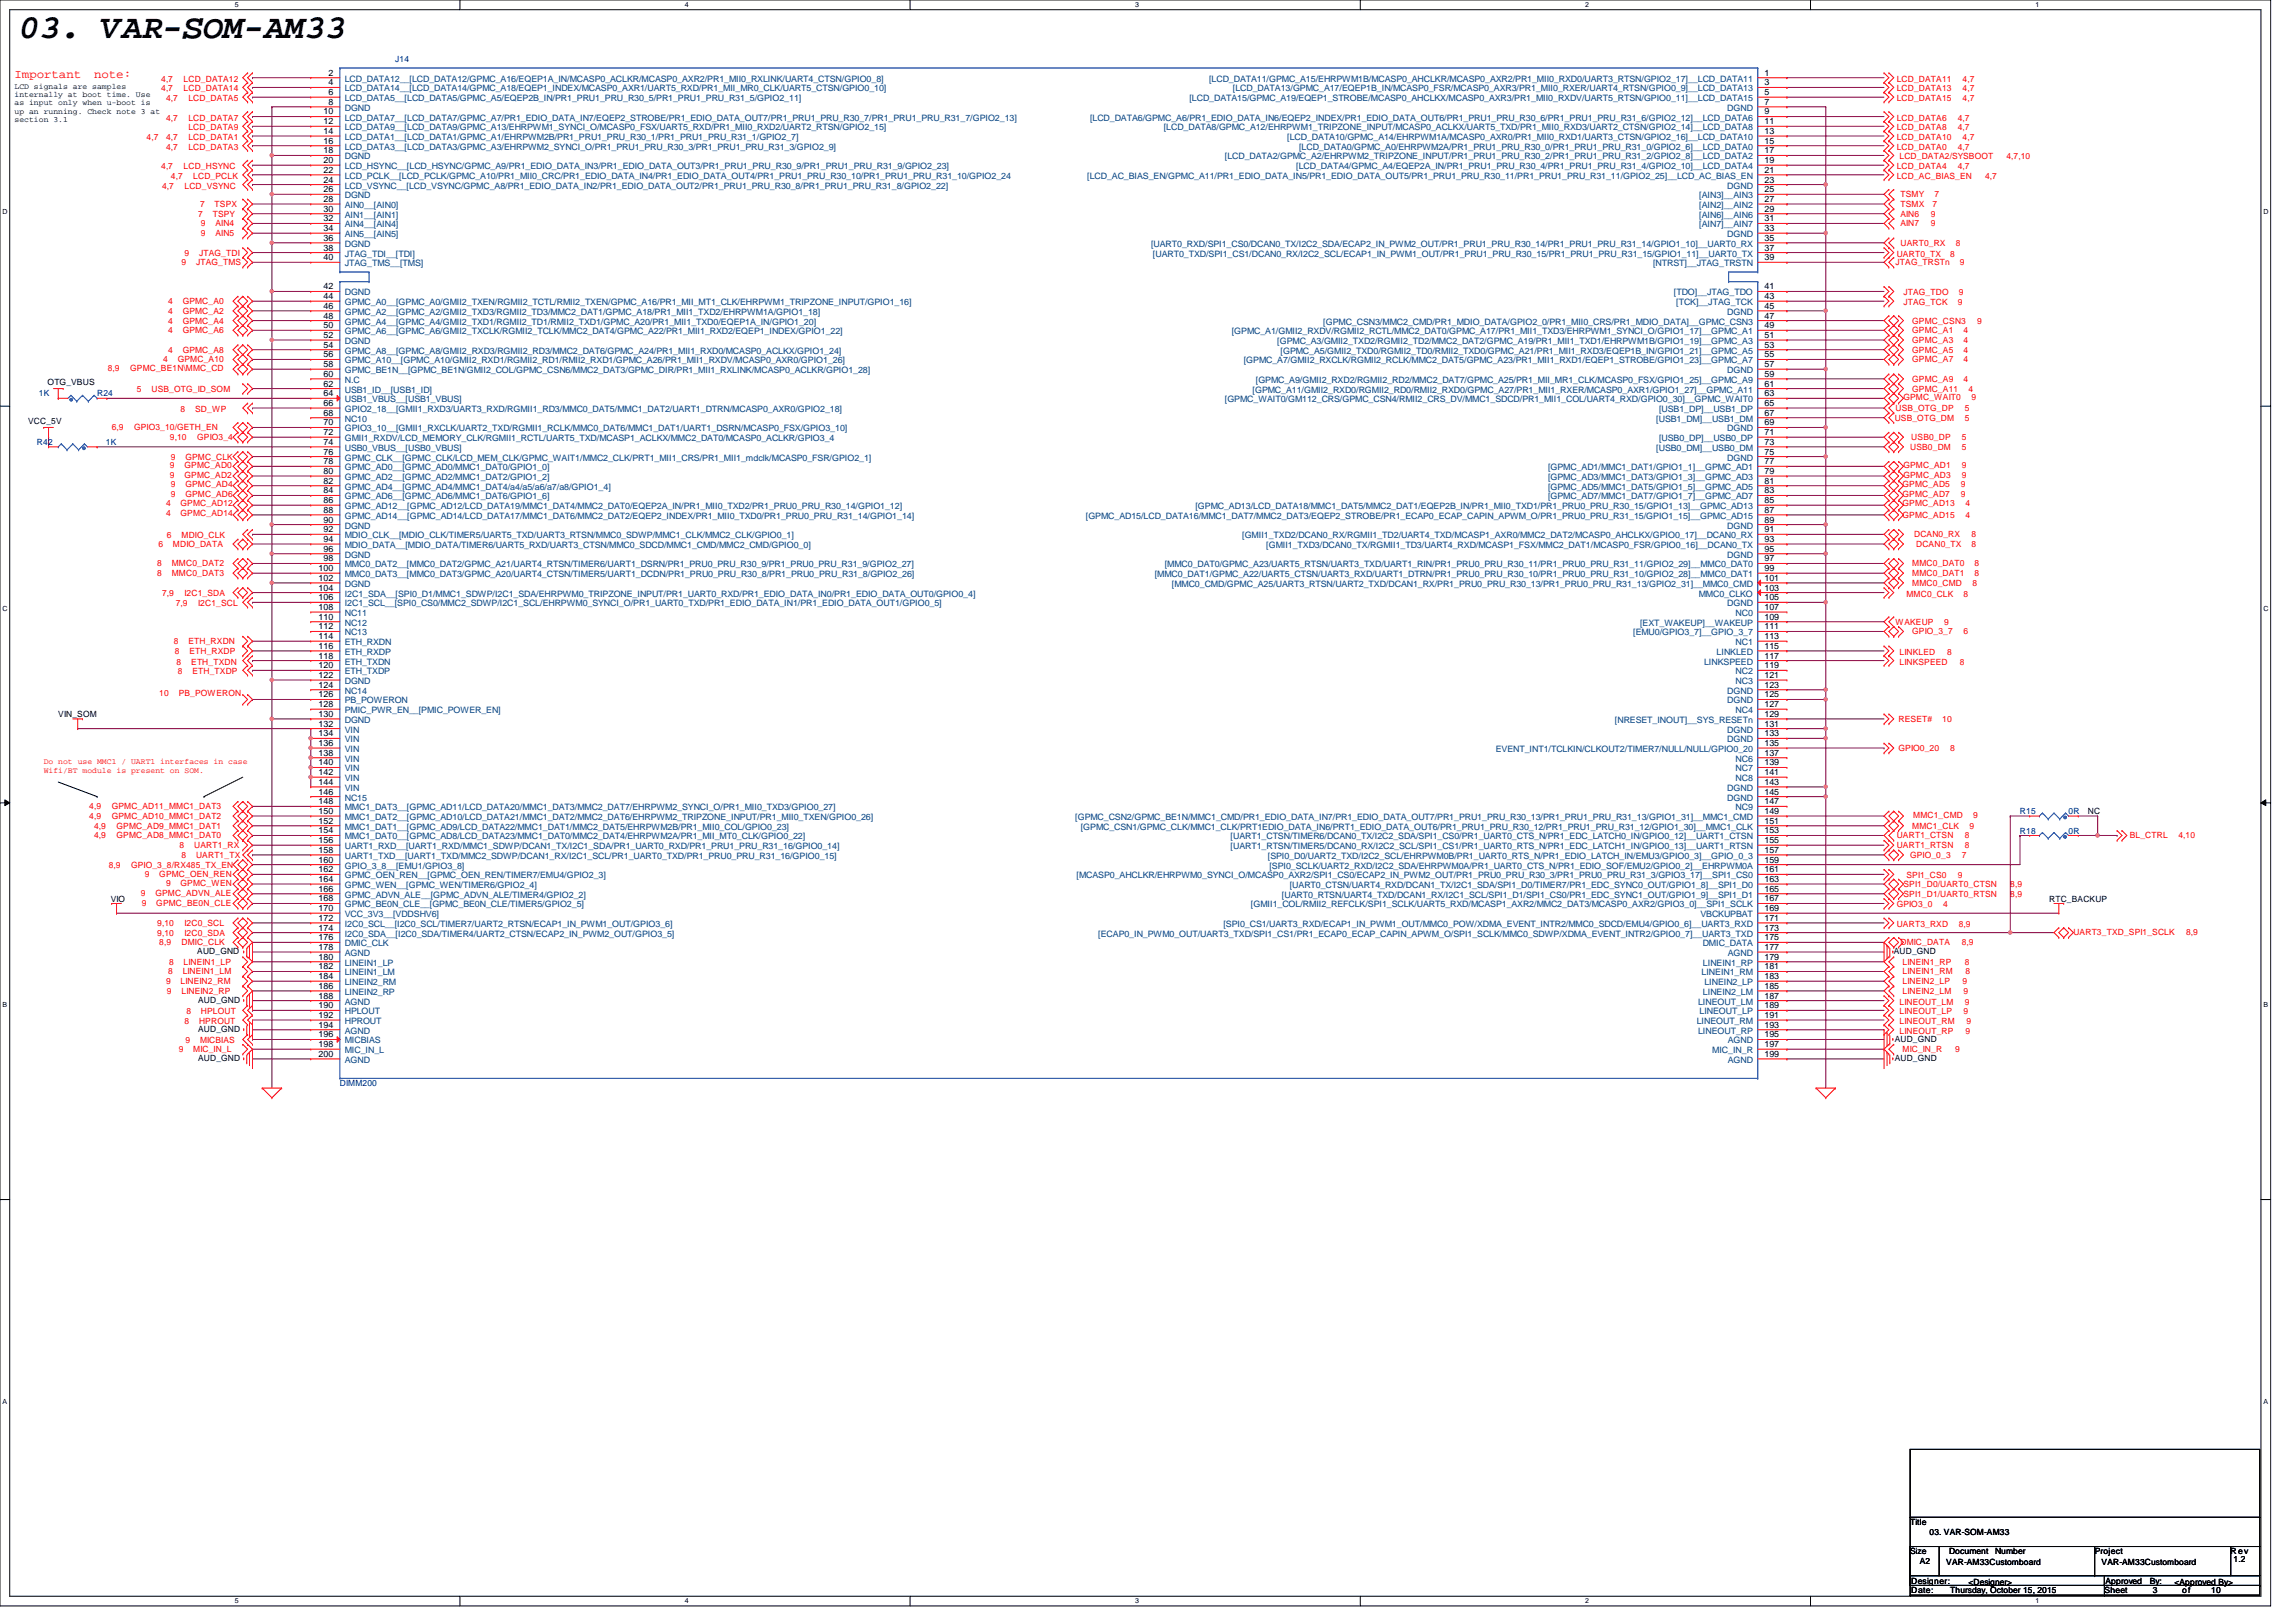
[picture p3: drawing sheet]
<svg xmlns="http://www.w3.org/2000/svg" width="420mm" height="297mm" viewBox="0 0 420 297" stroke-linecap="round" stroke-linejoin="round" font-family="sans-serif">
<defs><g id="words">
<text font-size="6.2" x="3.6" y="7">03. VAR-SOM-AM33</text>
<g font-size="2.3" fill="#f00">
<text x="2.7" y="14.3">Important</text>
<text x="17.2" y="14.3">note:</text>
</g>
<g font-size="1.6" fill="#000080">
<text x="72.3" y="11.4">J14</text>
<text x="7.1" y="72.6">1K</text>
<text x="17.8" y="72.6">R24</text>
<text x="6.8" y="81.4">R42</text>
<text x="19.4" y="81.4">1K</text>
<text x="369.8" y="149">R15</text>
<text x="378.7" y="149">0R</text>
<text x="369.8" y="152.6">R18</text>
<text x="378.7" y="152.6">0R</text>
<text x="62.2" y="198.8">DIMM200</text>
</g>
<g font-size="1.6" fill="#f00">
<text x="29.5" y="14.9">4,7</text>
<text x="29.5" y="16.7">4,7</text>
<text x="33.6" y="14.9">LCD_DATA12</text>
<text x="33.6" y="16.7">LCD_DATA14</text>
<text x="347.3" y="16.7">LCD_DATA13</text>
<text x="347.3" y="14.9">LCD_DATA11</text>
<text x="359.3" y="16.7">4,7</text>
<text x="359.3" y="14.9">4,7</text>
<text x="30.4" y="22.1">4,7</text>
<text x="30.4" y="18.5">4,7</text>
<text x="34.5" y="22.1">LCD_DATA7</text>
<text x="34.5" y="18.5">LCD_DATA5</text>
<text x="34.5" y="23.8">LCD_DATA9</text>
<text x="347.3" y="18.5">LCD_DATA15</text>
<text x="347.3" y="22.1">LCD_DATA6</text>
<text x="347.3" y="23.8">LCD_DATA8</text>
<text x="358.4" y="22.1">4,7</text>
<text x="358.4" y="23.8">4,7</text>
<text x="359.3" y="18.5">4,7</text>
<text x="26.8" y="25.6">4,7</text>
<text x="30.4" y="25.6">4,7</text>
<text x="30.4" y="27.4">4,7</text>
<text x="34.5" y="25.6">LCD_DATA1</text>
<text x="34.5" y="27.4">LCD_DATA3</text>
<text x="347.3" y="25.6">LCD_DATA10</text>
<text x="347.3" y="27.4">LCD_DATA0</text>
<text x="347.8" y="29.2">LCD_DATA2/SYSBOOT</text>
<text x="358.4" y="27.4">4,7</text>
<text x="359.3" y="25.6">4,7</text>
<text x="367.3" y="29.2">4,7,10</text>
<text x="29.5" y="30.9">4,7</text>
<text x="29.7" y="34.5">4,7</text>
<text x="31.3" y="32.7">4,7</text>
<text x="33.6" y="30.9">LCD_HSYNC</text>
<text x="33.8" y="34.5">LCD_VSYNC</text>
<text x="35.4" y="32.7">LCD_PCLK</text>
<text x="347.3" y="30.9">LCD_DATA4</text>
<text x="347.3" y="32.7">LCD_AC_BIAS_EN</text>
<text x="358.4" y="30.9">4,7</text>
<text x="363.4" y="32.7">4,7</text>
<text x="36.3" y="39.7">7</text>
<text x="36.6" y="37.9">7</text>
<text x="36.8" y="41.4">9</text>
<text x="38.9" y="39.7">TSPY</text>
<text x="39.3" y="37.9">TSPX</text>
<text x="39.5" y="41.4">AIN4</text>
<text x="347.9" y="37.9">TSMX</text>
<text x="347.9" y="36.1">TSMY</text>
<text x="347.9" y="39.7">AIN6</text>
<text x="347.9" y="41.4">AIN7</text>
<text x="353.5" y="39.7">9</text>
<text x="353.5" y="41.4">9</text>
<text x="353.8" y="37.9">7</text>
<text x="354.2" y="36.1">7</text>
<text x="33.8" y="46.8">9</text>
<text x="36.4" y="46.8">JTAG_TDI</text>
<text x="36.8" y="43.2">9</text>
<text x="39.5" y="43.2">AIN5</text>
<text x="347.3" y="46.9">UART0_TX</text>
<text x="347.9" y="45">UART0_RX</text>
<text x="357" y="46.9">8</text>
<text x="358.1" y="45">8</text>
<text x="33.2" y="48.6">9</text>
<text x="35.9" y="48.6">JTAG_TMS</text>
<text x="347" y="48.6">JTAG_TRSTn</text>
<text x="358.8" y="48.6">9</text>
<text x="30.8" y="57.4">4</text>
<text x="30.8" y="59.2">4</text>
<text x="30.8" y="55.7">4</text>
<text x="33.4" y="57.4">GPMC_A2</text>
<text x="33.4" y="59.2">GPMC_A4</text>
<text x="33.4" y="55.7">GPMC_A0</text>
<text x="348.5" y="55.8">JTAG_TCK</text>
<text x="348.5" y="54.1">JTAG_TDO</text>
<text x="350.1" y="59.2">GPMC_CSN3</text>
<text x="358.4" y="55.8">9</text>
<text x="358.6" y="54.1">9</text>
<text x="362" y="59.2">9</text>
<text x="30.8" y="61">4</text>
<text x="30.8" y="64.6">4</text>
<text x="33.4" y="61">GPMC_A6</text>
<text x="33.4" y="64.6">GPMC_A8</text>
<text x="350.1" y="62.8">GPMC_A3</text>
<text x="350.1" y="61">GPMC_A1</text>
<text x="350.1" y="64.6">GPMC_A5</text>
<text x="359.5" y="62.8">4</text>
<text x="359.5" y="61">4</text>
<text x="359.5" y="64.6">4</text>
<text x="19.7" y="67.9">8,9</text>
<text x="23.8" y="67.9">GPMC_BE1N\MMC_CD</text>
<text x="25.1" y="71.7">5</text>
<text x="27.7" y="71.7">USB_OTG_ID_SOM</text>
<text x="29.9" y="66.3">4</text>
<text x="32.6" y="66.3">GPMC_A10</text>
<text x="350.1" y="66.3">GPMC_A7</text>
<text x="350.1" y="69.9">GPMC_A9</text>
<text x="350.1" y="71.7">GPMC_A11</text>
<text x="359.5" y="66.3">4</text>
<text x="359.5" y="69.9">4</text>
<text x="360.4" y="71.7">4</text>
<text x="33.1" y="75.4">8</text>
<text x="35.7" y="75.4">SD_WP</text>
<text x="346.9" y="77">USB_OTG_DM</text>
<text x="347" y="75.2">USB_OTG_DP</text>
<text x="348.5" y="73.3">GPMC_WAIT0</text>
<text x="359.7" y="77">5</text>
<text x="359.7" y="75.2">5</text>
<text x="360.9" y="73.3">9</text>
<text x="20.4" y="78.8">6,9</text>
<text x="24.6" y="78.8">GPIO3_10/GETH_EN</text>
<text x="31.1" y="80.6">9,10</text>
<text x="36.1" y="80.6">GPIO3_4</text>
<text x="349.7" y="82.3">USB0_DM</text>
<text x="349.9" y="80.6">USB0_DP</text>
<text x="359.2" y="80.6">5</text>
<text x="359.2" y="82.3">5</text>
<text x="31.1" y="87.5">9</text>
<text x="31.1" y="85.7">9</text>
<text x="31.3" y="89.1">9</text>
<text x="31.3" y="84.1">9</text>
<text x="33.8" y="87.5">GPMC_AD2</text>
<text x="33.8" y="85.7">GPMC_AD0</text>
<text x="34" y="89.1">GPMC_AD4</text>
<text x="34" y="84.1">GPMC_CLK</text>
<text x="348.3" y="89.1">GPMC_AD5</text>
<text x="348.5" y="87.5">GPMC_AD3</text>
<text x="348.5" y="85.7">GPMC_AD1</text>
<text x="359" y="89.1">9</text>
<text x="359.2" y="87.5">9</text>
<text x="359.2" y="85.7">9</text>
<text x="30.4" y="94.4">4</text>
<text x="30.4" y="92.7">4</text>
<text x="31.3" y="90.9">9</text>
<text x="33.1" y="94.4">GPMC_AD14</text>
<text x="33.1" y="92.7">GPMC_AD12</text>
<text x="34" y="90.9">GPMC_AD6</text>
<text x="348.3" y="90.9">GPMC_AD7</text>
<text x="348.3" y="94.8">GPMC_AD15</text>
<text x="348.3" y="92.7">GPMC_AD13</text>
<text x="359" y="90.9">9</text>
<text x="359.9" y="94.8">4</text>
<text x="359.9" y="92.7">4</text>
<text x="29" y="100.1">6</text>
<text x="30.6" y="98.5">6</text>
<text x="31.7" y="100.1">MDIO_DATA</text>
<text x="33.2" y="98.5">MDIO_CLK</text>
<text x="350.4" y="98.3">DCAN0_RX</text>
<text x="350.8" y="100.1">DCAN0_TX</text>
<text x="360.9" y="98.3">8</text>
<text x="360.9" y="100.1">8</text>
<text x="28.8" y="105.5">8</text>
<text x="28.8" y="103.7">8</text>
<text x="31.5" y="105.5">MMC0_DAT3</text>
<text x="31.5" y="103.7">MMC0_DAT2</text>
<text x="350.1" y="105.5">MMC0_DAT1</text>
<text x="350.1" y="103.7">MMC0_DAT0</text>
<text x="350.1" y="107.2">MMC0_CMD</text>
<text x="361.1" y="107.2">8</text>
<text x="361.5" y="105.5">8</text>
<text x="361.5" y="103.7">8</text>
<text x="29.7" y="109">7,9</text>
<text x="32.2" y="111">7,9</text>
<text x="33.8" y="109">I2C1_SDA</text>
<text x="36.3" y="111">I2C1_SCL</text>
<text x="349" y="109.2">MMC0_CLK</text>
<text x="359.5" y="109.2">8</text>
<text x="31.8" y="117.9">8</text>
<text x="32" y="119.7">8</text>
<text x="34.5" y="117.9">ETH_RXDN</text>
<text x="34.7" y="119.7">ETH_RXDP</text>
<text x="347" y="114.3">WAKEUP</text>
<text x="347.8" y="119.8">LINKLED</text>
<text x="350.1" y="116.1">GPIO_3_7</text>
<text x="355.9" y="114.3">9</text>
<text x="356.5" y="119.8">8</text>
<text x="359.5" y="116.1">6</text>
<text x="32.3" y="121.6">8</text>
<text x="32.6" y="123.4">8</text>
<text x="35" y="121.6">ETH_TXDN</text>
<text x="35.2" y="123.4">ETH_TXDP</text>
<text x="347.8" y="121.6">LINKSPEED</text>
<text x="358.8" y="121.6">8</text>
<text x="29.2" y="127.3">10</text>
<text x="32.7" y="127.3">PB_POWERON</text>
<text x="347.6" y="132.1">RESET#</text>
<text x="347.6" y="137.5">GPIO0_20</text>
<text x="355.6" y="132.1">10</text>
<text x="357" y="137.5">8</text>
<text x="16.3" y="149.9">4,9</text>
<text x="16.3" y="148.1">4,9</text>
<text x="20.4" y="149.9">GPMC_AD10_MMC1_DAT2</text>
<text x="20.4" y="148.1">GPMC_AD11_MMC1_DAT3</text>
<text x="350.3" y="149.7">MMC1_CMD</text>
<text x="361.3" y="149.7">9</text>
<text x="17.2" y="153.5">4,9</text>
<text x="17.2" y="151.7">4,9</text>
<text x="21.3" y="153.5">GPMC_AD8_MMC1_DAT0</text>
<text x="21.3" y="151.7">GPMC_AD9_MMC1_DAT1</text>
<text x="32.9" y="155.2">8</text>
<text x="35.6" y="155.2">UART1_RX</text>
<text x="347.3" y="153.5">UART1_CTSN</text>
<text x="347.3" y="155.2">UART1_RTSN</text>
<text x="350.1" y="151.7">MMC1_CLK</text>
<text x="359.7" y="153.5">8</text>
<text x="359.7" y="155.2">8</text>
<text x="360.6" y="151.7">9</text>
<text x="389.9" y="153.5">BL_CTRL</text>
<text x="398.8" y="153.5">4,10</text>
<text x="19.9" y="158.8">8,9</text>
<text x="24" y="158.8">GPIO_3_8/RX485_TX_EN</text>
<text x="26.5" y="160.6">9</text>
<text x="29.2" y="160.6">GPMC_OEN_REN</text>
<text x="33.2" y="157">8</text>
<text x="35.9" y="157">UART1_TX</text>
<text x="349" y="160.7">SPI1_CS0</text>
<text x="349.7" y="157">GPIO_0_3</text>
<text x="358.4" y="160.7">9</text>
<text x="359.2" y="157">7</text>
<text x="25.8" y="164">9</text>
<text x="26" y="165.7">9</text>
<text x="28.4" y="164">GPMC_ADVN_ALE</text>
<text x="28.6" y="165.7">GPMC_BE0N_CLE</text>
<text x="30.4" y="162.2">9</text>
<text x="33.1" y="162.2">GPMC_WEN</text>
<text x="347.3" y="166.1">GPIO3_0</text>
<text x="348.5" y="164.1">SPI1_D1/UART0_RTSN</text>
<text x="348.5" y="162.3">SPI1_D0/UART0_CTSN</text>
<text x="355.8" y="166.1">4</text>
<text x="368" y="164.1">8,9</text>
<text x="368" y="162.3">8,9</text>
<text x="28.8" y="171.2">9,10</text>
<text x="28.8" y="169.5">9,10</text>
<text x="29.2" y="173">8,9</text>
<text x="33.2" y="173">DMIC_CLK</text>
<text x="33.8" y="171.2">I2C0_SDA</text>
<text x="33.8" y="169.5">I2C0_SCL</text>
<text x="347.3" y="169.6">UART3_RXD</text>
<text x="347.9" y="173">DMIC_DATA</text>
<text x="358.6" y="169.6">8,9</text>
<text x="359.2" y="173">8,9</text>
<text x="379.6" y="171.1">UART3_TXD_SPI1_SCLK</text>
<text x="400.2" y="171.1">8,9</text>
<text x="30.8" y="178.4">8</text>
<text x="30.9" y="176.6">8</text>
<text x="33.4" y="178.4">LINEIN1_LM</text>
<text x="33.6" y="176.6">LINEIN1_LP</text>
<text x="348.3" y="176.6">LINEIN1_RP</text>
<text x="348.3" y="178.4">LINEIN1_RM</text>
<text x="359.7" y="176.6">8</text>
<text x="359.9" y="178.4">8</text>
<text x="30.4" y="180.1">9</text>
<text x="30.6" y="181.9">9</text>
<text x="33.1" y="180.1">LINEIN2_RM</text>
<text x="33.2" y="181.9">LINEIN2_RP</text>
<text x="34.1" y="185.6">8</text>
<text x="36.8" y="185.6">HPLOUT</text>
<text x="347.8" y="185.6">LINEOUT_LP</text>
<text x="347.8" y="183.9">LINEOUT_LM</text>
<text x="348.3" y="181.9">LINEIN2_LM</text>
<text x="348.3" y="180.1">LINEIN2_LP</text>
<text x="359.3" y="180.1">9</text>
<text x="359.5" y="185.6">9</text>
<text x="359.5" y="181.9">9</text>
<text x="359.7" y="183.9">9</text>
<text x="33.8" y="187.4">8</text>
<text x="34" y="191">9</text>
<text x="36.4" y="187.4">HPROUT</text>
<text x="36.6" y="191">MICBIAS</text>
<text x="347.8" y="189.2">LINEOUT_RP</text>
<text x="347.8" y="187.4">LINEOUT_RM</text>
<text x="359.9" y="189.2">9</text>
<text x="360" y="187.4">9</text>
<text x="32.7" y="192.6">9</text>
<text x="35.4" y="192.6">MIC_IN_L</text>
<text x="348.3" y="192.6">MIC_IN_R</text>
<text x="357.9" y="192.6">9</text>
</g>
<g font-size="1.6">
<text x="60.1" y="13.8">2</text>
<text x="60.1" y="15.6">4</text>
<text x="60.1" y="17.4">6</text>
<text x="323" y="13.8">1</text>
<text x="323" y="15.6">3</text>
<text x="323" y="17.4">5</text>
<text x="59.2" y="21">10</text>
<text x="59.2" y="22.7">12</text>
<text x="60.1" y="19.2">8</text>
<text x="323" y="19.2">7</text>
<text x="323" y="22.7">11</text>
<text x="323" y="21">9</text>
<text x="59.2" y="24.5">14</text>
<text x="59.2" y="26.3">16</text>
<text x="59.2" y="28.1">18</text>
<text x="59.2" y="29.8">20</text>
<text x="323" y="24.5">13</text>
<text x="323" y="26.3">15</text>
<text x="323" y="28.1">17</text>
<text x="323" y="29.8">19</text>
<text x="59.2" y="31.6">22</text>
<text x="59.2" y="33.4">24</text>
<text x="59.2" y="35.2">26</text>
<text x="323" y="31.6">21</text>
<text x="323" y="33.4">23</text>
<text x="323" y="35.2">25</text>
<text x="59.2" y="37">28</text>
<text x="59.2" y="38.7">30</text>
<text x="59.2" y="40.5">32</text>
<text x="323" y="37">27</text>
<text x="323" y="38.7">29</text>
<text x="323" y="40.5">31</text>
<text x="59.2" y="42.3">34</text>
<text x="59.2" y="44.1">36</text>
<text x="59.2" y="45.8">38</text>
<text x="59.2" y="47.6">40</text>
<text x="323" y="42.3">33</text>
<text x="323" y="44.1">35</text>
<text x="323" y="45.8">37</text>
<text x="323" y="47.6">39</text>
<text x="59.2" y="53">42</text>
<text x="323" y="53">41</text>
<text x="59.2" y="54.7">44</text>
<text x="59.2" y="56.5">46</text>
<text x="59.2" y="58.3">48</text>
<text x="323" y="54.7">43</text>
<text x="323" y="56.5">45</text>
<text x="323" y="58.3">47</text>
<text x="59.2" y="60.1">50</text>
<text x="59.2" y="61.8">52</text>
<text x="59.2" y="63.6">54</text>
<text x="59.2" y="65.4">56</text>
<text x="323" y="60.1">49</text>
<text x="323" y="61.8">51</text>
<text x="323" y="63.6">53</text>
<text x="323" y="65.4">55</text>
<text x="8.7" y="70.4">OTG_VBUS</text>
<text x="59.2" y="67.2">58</text>
<text x="59.2" y="69">60</text>
<text x="59.2" y="70.7">62</text>
<text x="323" y="67.2">57</text>
<text x="323" y="69">59</text>
<text x="323" y="70.7">61</text>
<text x="5.2" y="77.6">VCC_5V</text>
<text x="59.2" y="72.5">64</text>
<text x="59.2" y="74.3">66</text>
<text x="59.2" y="76.1">68</text>
<text x="59.2" y="77.9">70</text>
<text x="323" y="77.9">69</text>
<text x="323" y="72.5">63</text>
<text x="323" y="76.1">67</text>
<text x="323" y="74.3">65</text>
<text x="59.2" y="79.6">72</text>
<text x="59.2" y="81.4">74</text>
<text x="59.2" y="83.2">76</text>
<text x="323" y="79.6">71</text>
<text x="323" y="83.2">75</text>
<text x="323" y="81.4">73</text>
<text x="59.2" y="85">78</text>
<text x="59.2" y="86.7">80</text>
<text x="59.2" y="88.5">82</text>
<text x="323" y="85">77</text>
<text x="323" y="86.7">79</text>
<text x="323" y="88.5">81</text>
<text x="59.2" y="90.3">84</text>
<text x="59.2" y="93.9">88</text>
<text x="59.2" y="95.6">90</text>
<text x="59.2" y="92.1">86</text>
<text x="323" y="90.3">83</text>
<text x="323" y="92.1">85</text>
<text x="323" y="93.9">87</text>
<text x="323" y="95.6">89</text>
<text x="59.2" y="97.4">92</text>
<text x="59.2" y="99.2">94</text>
<text x="59.2" y="101">96</text>
<text x="323" y="99.2">93</text>
<text x="323" y="97.4">91</text>
<text x="323" y="101">95</text>
<text x="58.3" y="104.5">100</text>
<text x="58.3" y="106.3">102</text>
<text x="59.2" y="102.7">98</text>
<text x="323" y="102.7">97</text>
<text x="323" y="104.5">99</text>
<text x="323" y="106.3">101</text>
<text x="58.3" y="109.9">106</text>
<text x="58.3" y="111.6">108</text>
<text x="58.3" y="113.4">110</text>
<text x="58.3" y="108.1">104</text>
<text x="323" y="108.1">103</text>
<text x="323" y="109.9">105</text>
<text x="323" y="111.6">107</text>
<text x="323" y="113.4">109</text>
<text x="58.3" y="115.2">112</text>
<text x="58.3" y="117">114</text>
<text x="58.3" y="118.7">116</text>
<text x="323" y="115.2">111</text>
<text x="323" y="117">113</text>
<text x="323" y="118.7">115</text>
<text x="58.3" y="120.5">118</text>
<text x="58.3" y="122.3">120</text>
<text x="58.3" y="124.1">122</text>
<text x="58.3" y="125.9">124</text>
<text x="323" y="120.5">117</text>
<text x="323" y="122.3">119</text>
<text x="323" y="125.9">123</text>
<text x="323" y="124.1">121</text>
<text x="10.7" y="131.2">VIN_SOM</text>
<text x="58.3" y="127.6">126</text>
<text x="58.3" y="129.4">128</text>
<text x="58.3" y="131.2">130</text>
<text x="323" y="127.6">125</text>
<text x="323" y="129.4">127</text>
<text x="323" y="131.2">129</text>
<text x="58.3" y="133">132</text>
<text x="58.3" y="134.7">134</text>
<text x="58.3" y="136.5">136</text>
<text x="323" y="133">131</text>
<text x="323" y="136.5">135</text>
<text x="323" y="134.7">133</text>
<text x="58.3" y="140.1">140</text>
<text x="58.3" y="141.9">142</text>
<text x="58.3" y="138.3">138</text>
<text x="58.3" y="143.6">144</text>
<text x="323" y="141.9">141</text>
<text x="323" y="143.6">143</text>
<text x="323" y="138.3">137</text>
<text x="323" y="140.1">139</text>
<text x="58.3" y="145.4">146</text>
<text x="58.3" y="147.2">148</text>
<text x="58.3" y="149">150</text>
<text x="323" y="145.4">145</text>
<text x="323" y="147.2">147</text>
<text x="323" y="149">149</text>
<text x="382.3" y="149">NC</text>
<text x="58.3" y="150.7">152</text>
<text x="58.3" y="152.5">154</text>
<text x="58.3" y="154.3">156</text>
<text x="323" y="152.5">153</text>
<text x="323" y="154.3">155</text>
<text x="323" y="150.7">151</text>
<text x="58.3" y="156.1">158</text>
<text x="58.3" y="157.9">160</text>
<text x="58.3" y="159.6">162</text>
<text x="58.3" y="161.4">164</text>
<text x="323" y="156.1">157</text>
<text x="323" y="157.9">159</text>
<text x="323" y="159.6">161</text>
<text x="323" y="161.4">163</text>
<text x="20.3" y="165">VIO</text>
<text x="58.3" y="163.2">166</text>
<text x="58.3" y="165">168</text>
<text x="58.3" y="166.8">170</text>
<text x="323" y="163.2">165</text>
<text x="323" y="165">167</text>
<text x="323" y="166.8">169</text>
<text x="375.2" y="165">RTC_BACKUP</text>
<text x="58.3" y="170.3">174</text>
<text x="58.3" y="172.1">176</text>
<text x="58.3" y="173.9">178</text>
<text x="58.3" y="168.5">172</text>
<text x="323" y="168.5">171</text>
<text x="323" y="170.3">173</text>
<text x="323" y="173.9">177</text>
<text x="323" y="172.1">175</text>
<text x="36.1" y="174.6">AUD_GND</text>
<text x="58.3" y="175.6">180</text>
<text x="58.3" y="179.2">184</text>
<text x="58.3" y="177.4">182</text>
<text x="323" y="177.4">181</text>
<text x="323" y="175.6">179</text>
<text x="323" y="179.2">183</text>
<text x="346.7" y="174.6">AUD_GND</text>
<text x="36.3" y="183.5">AUD_GND</text>
<text x="58.3" y="181">186</text>
<text x="58.3" y="184.5">190</text>
<text x="58.3" y="182.8">188</text>
<text x="323" y="181">185</text>
<text x="323" y="184.5">189</text>
<text x="323" y="182.8">187</text>
<text x="36.3" y="188.8">AUD_GND</text>
<text x="58.3" y="186.3">192</text>
<text x="58.3" y="188.1">194</text>
<text x="58.3" y="189.9">196</text>
<text x="58.3" y="191.6">198</text>
<text x="323" y="191.6">197</text>
<text x="323" y="186.3">191</text>
<text x="323" y="189.9">195</text>
<text x="323" y="188.1">193</text>
<text x="346.9" y="190.6">AUD_GND</text>
<text x="36.3" y="194.2">AUD_GND</text>
<text x="58.3" y="193.4">200</text>
<text x="323" y="193.4">199</text>
<text x="346.9" y="194.2">AUD_GND</text>
<text x="349.7" y="279.1">Title</text>
<text x="353.3" y="280.9">03. VAR-SOM-AM33</text>
<text x="349.7" y="284.5">Size</text>
<text x="351.5" y="286.3">A2</text>
<text x="356.3" y="286.5">VAR-AM33Customboard</text>
<text x="356.8" y="284.5">Document</text>
<text x="365.3" y="284.5">Number</text>
<text x="383.5" y="284.5">Project</text>
<text x="384.8" y="286.5">VAR-AM33Customboard</text>
<text x="408.4" y="284.5">Rev</text>
<text x="408.9" y="285.9">1.2</text>
<text x="349.9" y="289.8">Designer:</text>
<text x="349.9" y="291.6">Date:</text>
<text x="357" y="291.6">Thursday, October 15, 2015</text>
<text x="360.4" y="290">&lt;Designer&gt;</text>
<text x="385.3" y="291.6">Sheet</text>
<text x="385.5" y="289.8">Approved</text>
<text x="393.6" y="289.8">By:</text>
<text x="394.2" y="291.6">3</text>
<text x="398.1" y="290">&lt;Approved By&gt;</text>
<text x="399.5" y="291.6">o f</text>
<text x="404.8" y="291.6">10</text>
</g>
<g font-size="1.6" fill="#004080">
<text x="63.1" y="14.9">LCD_DATA12__[LCD_DATA12/GPMC_A16/EQEP1A_IN/MCASP0_ACLKR/MCASP0_AXR2/PR1_MII0_RXLINK/UART4_CTSN/GPIO0_8]</text>
<text x="63.1" y="16.7">LCD_DATA14__[LCD_DATA14/GPMC_A18/EQEP1_INDEX/MCASP0_AXR1/UART5_RXD/PR1_MII_MR0_CLK/UART5_CTSN/GPIO0_10]</text>
<text x="221.4" y="14.9">[LCD_DATA11/GPMC_A15/EHRPWM1B/MCASP0_AHCLKR/MCASP0_AXR2/PR1_MII0_RXD0/UART3_RTSN/GPIO2_17]__LCD_DATA11</text>
<text x="225.7" y="16.7">[LCD_DATA13/GPMC_A17/EQEP1B_IN/MCASP0_FSR/MCASP0_AXR3/PR1_MII0_RXER/UART4_RTSN/GPIO0_9]__LCD_DATA13</text>
<text x="63.1" y="22.1">LCD_DATA7__[LCD_DATA7/GPMC_A7/PR1_EDIO_DATA_IN7/EQEP2_STROBE/PR1_EDIO_DATA_OUT7/PR1_PRU1_PRU_R30_7/PR1_PRU1_PRU_R31_7/GPIO2_13]</text>
<text x="63.1" y="23.8">LCD_DATA9__[LCD_DATA9/GPMC_A13/EHRPWM1_SYNCI_O/MCASP0_FSX/UART5_RXD/PR1_MII0_RXD2/UART2_RTSN/GPIO2_15]</text>
<text x="63.1" y="18.5">LCD_DATA5__[LCD_DATA5/GPMC_A5/EQEP2B_IN/PR1_PRU1_PRU_R30_5/PR1_PRU1_PRU_R31_5/GPIO2_11]</text>
<text x="63.1" y="20.3">DGND</text>
<text x="199.6" y="22.1">[LCD_DATA6/GPMC_A6/PR1_EDIO_DATA_IN6/EQEP2_INDEX/PR1_EDIO_DATA_OUT6/PR1_PRU1_PRU_R30_6/PR1_PRU1_PRU_R31_6/GPIO2_12]__LCD_DATA6</text>
<text x="213.1" y="23.8">[LCD_DATA8/GPMC_A12/EHRPWM1_TRIPZONE_INPUT/MCASP0_ACLKX/UART5_TXD/PR1_MII0_RXD3/UART2_CTSN/GPIO2_14]__LCD_DATA8</text>
<text x="217.8" y="18.5">[LCD_DATA15/GPMC_A19/EQEP1_STROBE/MCASP0_AHCLKX/MCASP0_AXR3/PR1_MII0_RXDV/UART5_RTSN/GPIO0_11]__LCD_DATA15</text>
<text x="316.2" y="20.3">DGND</text>
<text x="63.1" y="25.6">LCD_DATA1__[LCD_DATA1/GPMC_A1/EHRPWM2B/PR1_PRU1_PRU_R30_1/PR1_PRU1_PRU_R31_1/GPIO2_7]</text>
<text x="63.1" y="27.4">LCD_DATA3__[LCD_DATA3/GPMC_A3/EHRPWM2_SYNCI_O/PR1_PRU1_PRU_R30_3/PR1_PRU1_PRU_R31_3/GPIO2_9]</text>
<text x="63.1" y="29.2">DGND</text>
<text x="224.2" y="29.2">[LCD_DATA2/GPMC_A2/EHRPWM2_TRIPZONE_INPUT/PR1_PRU1_PRU_R30_2/PR1_PRU1_PRU_R31_2/GPIO2_8]__LCD_DATA2</text>
<text x="235.7" y="25.6">[LCD_DATA10/GPMC_A14/EHRPWM1A/MCASP0_AXR0/PR1_MII0_RXD1/UART3_CTSN/GPIO2_16]__LCD_DATA10</text>
<text x="237.8" y="27.4">[LCD_DATA0/GPMC_A0/EHRPWM2A/PR1_PRU1_PRU_R30_0/PR1_PRU1_PRU_R31_0/GPIO2_6]__LCD_DATA0</text>
<text x="63.1" y="30.9">LCD_HSYNC__[LCD_HSYNC/GPMC_A9/PR1_EDIO_DATA_IN3/PR1_EDIO_DATA_OUT3/PR1_PRU1_PRU_R30_9/PR1_PRU1_PRU_R31_9/GPIO2_23]</text>
<text x="63.1" y="32.7">LCD_PCLK__[LCD_PCLK/GPMC_A10/PR1_MII0_CRC/PR1_EDIO_DATA_IN4/PR1_EDIO_DATA_OUT4/PR1_PRU1_PRU_R30_10/PR1_PRU1_PRU_R31_10/GPIO2_24</text>
<text x="63.1" y="34.5">LCD_VSYNC__[LCD_VSYNC/GPMC_A8/PR1_EDIO_DATA_IN2/PR1_EDIO_DATA_OUT2/PR1_PRU1_PRU_R30_8/PR1_PRU1_PRU_R31_8/GPIO2_22]</text>
<text x="199.1" y="32.7">[LCD_AC_BIAS_EN/GPMC_A11/PR1_EDIO_DATA_IN5/PR1_EDIO_DATA_OUT5/PR1_PRU1_PRU_R30_11/PR1_PRU1_PRU_R31_11/GPIO2_25]__LCD_AC_BIAS_EN</text>
<text x="237.3" y="30.9">[LCD_DATA4/GPMC_A4/EQEP2A_IN/PR1_PRU1_PRU_R30_4/PR1_PRU1_PRU_R31_4/GPIO2_10]__LCD_DATA4</text>
<text x="316.2" y="34.5">DGND</text>
<text x="63.1" y="36.3">DGND</text>
<text x="63.1" y="38.1">AIN0__[AIN0]</text>
<text x="63.1" y="39.8">AIN1__[AIN1]</text>
<text x="63.1" y="41.6">AIN4__[AIN4]</text>
<text x="311.1" y="36.3">[AIN3]__AIN3</text>
<text x="311.1" y="38.1">[AIN2]__AIN2</text>
<text x="311.1" y="39.8">[AIN6]__AIN6</text>
<text x="311.1" y="41.6">[AIN7]__AIN7</text>
<text x="63.1" y="43.4">AIN5__[AIN5]</text>
<text x="63.1" y="45.2">DGND</text>
<text x="63.1" y="46.9">JTAG_TDI__[TDI]</text>
<text x="210.7" y="45.2">[UART0_RXD/SPI1_CS0/DCAN0_TX/I2C2_SDA/ECAP2_IN_PWM2_OUT/PR1_PRU1_PRU_R30_14/PR1_PRU1_PRU_R31_14/GPIO1_10]__UART0_RX</text>
<text x="211.1" y="46.9">[UART0_TXD/SPI1_CS1/DCAN0_RX/I2C2_SCL/ECAP1_IN_PWM1_OUT/PR1_PRU1_PRU_R30_15/PR1_PRU1_PRU_R31_15/GPIO1_11]__UART0_TX</text>
<text x="316.2" y="43.4">DGND</text>
<text x="63.1" y="48.7">JTAG_TMS__[TMS]</text>
<text x="302.6" y="48.7">[NTRST]__JTAG_TRSTN</text>
<text x="63.1" y="54.1">DGND</text>
<text x="63.1" y="55.8">GPMC_A0__[GPMC_A0/GMII2_TXEN/RGMII2_TCTL/RMII2_TXEN/GPMC_A16/PR1_MII_MT1_CLK/EHRPWM1_TRIPZONE_INPUT/GPIO1_16]</text>
<text x="63.1" y="57.6">GPMC_A2__[GPMC_A2/GMII2_TXD3/RGMII2_TD3/MMC2_DAT1/GPMC_A18/PR1_MII1_TXD2/EHRPWM1A/GPIO1_18]</text>
<text x="63.1" y="59.4">GPMC_A4__[GPMC_A4/GMII2_TXD1/RGMII2_TD1/RMII2_TXD1/GPMC_A20/PR1_MII1_TXD0/EQEP1A_IN/GPIO1_20]</text>
<text x="242.3" y="59.4">[GPMC_CSN3/MMC2_CMD/PR1_MDIO_DATA/GPIO2_0/PR1_MII0_CRS/PR1_MDIO_DATA]__GPMC_CSN3</text>
<text x="306.5" y="54.1">[TDO]__JTAG_TDO</text>
<text x="306.9" y="55.8">[TCK]__JTAG_TCK</text>
<text x="316.2" y="57.6">DGND</text>
<text x="63.1" y="61.2">GPMC_A6__[GPMC_A6/GMII2_TXCLK/RGMII2_TCLK/MMC2_DAT4/GPMC_A22/PR1_MII1_RXD2/EQEP1_INDEX/GPIO1_22]</text>
<text x="63.1" y="62.9">DGND</text>
<text x="63.1" y="64.7">GPMC_A8__[GPMC_A8/GMII2_RXD3/RGMII2_RD3/MMC2_DAT6/GPMC_A24/PR1_MII1_RXD0/MCASP0_ACLKX/GPIO1_24]</text>
<text x="225.5" y="61.2">[GPMC_A1/GMII2_RXDV/RGMII2_RCTL/MMC2_DAT0/GPMC_A17/PR1_MII1_TXD3/EHRPWM1_SYNCI_O/GPIO1_17]__GPMC_A1</text>
<text x="233.8" y="62.9">[GPMC_A3/GMII2_TXD2/RGMII2_TD2/MMC2_DAT2/GPMC_A19/PR1_MII1_TXD1/EHRPWM1B/GPIO1_19]__GPMC_A3</text>
<text x="234.4" y="64.7">[GPMC_A5/GMII2_TXD0/RGMII2_TD0/RMII2_TXD0/GPMC_A21/PR1_MII1_RXD3/EQEP1B_IN/GPIO1_21]__GPMC_A5</text>
<text x="63.1" y="66.5">GPMC_A10__[GPMC_A10/GMII2_RXD1/RGMII2_RD1/RMII2_RXD1/GPMC_A26/PR1_MII1_RXDV/MCASP0_AXR0/GPIO1_26]</text>
<text x="63.1" y="68.3">GPMC_BE1N__[GPMC_BE1N/GMII2_COL/GPMC_CSN6/MMC2_DAT3/GPMC_DIR/PR1_MII1_RXLINK/MCASP0_ACLKR/GPIO1_28]</text>
<text x="63.1" y="70.1">N.C</text>
<text x="63.1" y="71.8">USB1_ID__[USB1_ID]</text>
<text x="227.7" y="66.5">[GPMC_A7/GMII2_RXCLK/RGMII2_RCLK/MMC2_DAT5/GPMC_A23/PR1_MII1_RXD1/EQEP1_STROBE/GPIO1_23]__GPMC_A7</text>
<text x="229.3" y="71.8">[GPMC_A11/GMII2_RXD0/RGMII2_RD0/RMII2_RXD0/GPMC_A27/PR1_MII1_RXER/MCASP0_AXR1/GPIO1_27]__GPMC_A11</text>
<text x="229.9" y="70.1">[GPMC_A9/GMII2_RXD2/RGMII2_RD2/MMC2_DAT7/GPMC_A25/PR1_MII_MR1_CLK/MCASP0_FSX/GPIO1_25]__GPMC_A9</text>
<text x="316.2" y="68.3">DGND</text>
<text x="63.1" y="73.6">USB1_VBUS__[USB1_VBUS]</text>
<text x="63.1" y="75.4">GPIO2_18__[GMII1_RXD3/UART3_RXD/RGMII1_RD3/MMC0_DAT5/MMC1_DAT2/UART1_DTRN/MCASP0_AXR0/GPIO2_18]</text>
<text x="63.1" y="77.2">NC10</text>
<text x="224.2" y="73.6">[GPMC_WAIT0/GM112_CRS/GPMC_CSN4/RMII2_CRS_DV/MMC1_SDCD/PR1_MII1_COL/UART4_RXD/GPIO0_30]__GPMC_WAIT0</text>
<text x="303.2" y="77.2">[USB1_DM]__USB1_DM</text>
<text x="303.7" y="75.4">[USB1_DP]__USB1_DP</text>
<text x="63.1" y="79">GPIO3_10__[GMII1_RXCLK/UART2_TXD/RGMII1_RCLK/MMC0_DAT6/MMC1_DAT1/UART1_DSRN/MCASP0_FSX/GPIO3_10]</text>
<text x="63.1" y="80.7">GMII1_RXDV/LCD_MEMORY_CLK/RGMII1_RCTL/UART5_TXD/MCASP1_ACLKX/MMC2_DAT0/MCASP0_ACLKR/GPIO3_4</text>
<text x="63.1" y="82.5">USB0_VBUS__[USB0_VBUS]</text>
<text x="303.2" y="82.5">[USB0_DM]__USB0_DM</text>
<text x="303.7" y="80.7">[USB0_DP]__USB0_DP</text>
<text x="316.2" y="79">DGND</text>
<text x="63.1" y="84.3">GPMC_CLK__[GPMC_CLK/LCD_MEM_CLK/GPMC_WAIT1/MMC2_CLK/PRT1_MII1_CRS/PR1_MII1_mdclk/MCASP0_FSR/GPIO2_1]</text>
<text x="63.1" y="86.1">GPMC_AD0__[GPMC_AD0/MMC1_DAT0/GPIO1_0]</text>
<text x="63.1" y="87.8">GPMC_AD2__[GPMC_AD2/MMC1_DAT2/GPIO1_2]</text>
<text x="63.1" y="89.6">GPMC_AD4__[GPMC_AD4/MMC1_DAT4/a4/a5/a6/a7/a8/GPIO1_4]</text>
<text x="283.4" y="86.1">[GPMC_AD1/MMC1_DAT1/GPIO1_1]__GPMC_AD1</text>
<text x="283.4" y="87.8">[GPMC_AD3/MMC1_DAT3/GPIO1_3]__GPMC_AD3</text>
<text x="283.4" y="89.6">[GPMC_AD5/MMC1_DAT5/GPIO1_5]__GPMC_AD5</text>
<text x="316.2" y="84.3">DGND</text>
<text x="63.1" y="91.4">GPMC_AD6__[GPMC_AD6/MMC1_DAT6/GPIO1_6]</text>
<text x="63.1" y="95">GPMC_AD14__[GPMC_AD14/LCD_DATA17/MMC1_DAT6/MMC2_DAT2/EQEP2_INDEX/PR1_MII0_TXD0/PR1_PRU0_PRU_R31_14/GPIO1_14]</text>
<text x="63.1" y="93.2">GPMC_AD12__[GPMC_AD12/LCD_DATA19/MMC1_DAT4/MMC2_DAT0/EQEP2A_IN/PR1_MII0_TXD2/PR1_PRU0_PRU_R30_14/GPIO1_12]</text>
<text x="198.8" y="95">[GPMC_AD15/LCD_DATA16/MMC1_DAT7/MMC2_DAT3/EQEP2_STROBE/PR1_ECAP0_ECAP_CAPIN_APWM_O/PR1_PRU0_PRU_R31_15/GPIO1_15]__GPMC_AD15</text>
<text x="218.9" y="93.2">[GPMC_AD13/LCD_DATA18/MMC1_DAT5/MMC2_DAT1/EQEP2B_IN/PR1_MII0_TXD1/PR1_PRU0_PRU_R30_15/GPIO1_13]__GPMC_AD13</text>
<text x="283.4" y="91.4">[GPMC_AD7/MMC1_DAT7/GPIO1_7]__GPMC_AD7</text>
<text x="63.1" y="96.7">DGND</text>
<text x="63.1" y="98.5">MDIO_CLK__[MDIO_CLK/TIMER5/UART5_TXD/UART3_RTSN/MMC0_SDWP/MMC1_CLK/MMC2_CLK/GPIO0_1]</text>
<text x="63.1" y="100.3">MDIO_DATA__[MDIO_DATA/TIMER6/UART5_RXD/UART3_CTSN/MMC0_SDCD/MMC1_CMD/MMC2_CMD/GPIO0_0]</text>
<text x="227.4" y="98.5">[GMII1_TXD2/DCAN0_RX/RGMII1_TD2/UART4_TXD/MCASP1_AXR0/MMC2_DAT2/MCASP0_AHCLKX/GPIO0_17]__DCAN0_RX</text>
<text x="231.8" y="100.3">[GMII1_TXD3/DCAN0_TX/RGMII1_TD3/UART4_RXD/MCASP1_FSX/MMC2_DAT1/MCASP0_FSR/GPIO0_16]__DCAN0_TX</text>
<text x="316.2" y="96.7">DGND</text>
<text x="63.1" y="102.1">DGND</text>
<text x="63.1" y="103.8">MMC0_DAT2__[MMC0_DAT2/GPMC_A21/UART4_RTSN/TIMER6/UART1_DSRN/PR1_PRU0_PRU_R30_9/PR1_PRU0_PRU_R31_9/GPIO2_27]</text>
<text x="63.1" y="105.6">MMC0_DAT3__[MMC0_DAT3/GPMC_A20/UART4_CTSN/TIMER5/UART1_DCDN/PR1_PRU0_PRU_R30_8/PR1_PRU0_PRU_R31_8/GPIO2_26]</text>
<text x="63.1" y="107.4">DGND</text>
<text x="211.4" y="105.6">[MMC0_DAT1/GPMC_A22/UART5_CTSN/UART3_RXD/UART1_DTRN/PR1_PRU0_PRU_R30_10/PR1_PRU0_PRU_R31_10/GPIO2_28]__MMC0_DAT1</text>
<text x="213.2" y="103.8">[MMC0_DAT0/GPMC_A23/UART5_RTSN/UART3_TXD/UART1_RIN/PR1_PRU0_PRU_R30_11/PR1_PRU0_PRU_R31_11/GPIO2_29]__MMC0_DAT0</text>
<text x="214.5" y="107.4">[MMC0_CMD/GPMC_A25/UART3_RTSN/UART2_TXD/DCAN1_RX/PR1_PRU0_PRU_R30_13/PR1_PRU0_PRU_R31_13/GPIO2_31]__MMC0_CMD</text>
<text x="316.2" y="102.1">DGND</text>
<text x="63.1" y="111">I2C1_SCL__[SPI0_CS0/MMC2_SDWP/I2C1_SCL/EHRPWM0_SYNCI_O/PR1_UART0_TXD/PR1_EDIO_DATA_IN1/PR1_EDIO_DATA_OUT1/GPIO0_5]</text>
<text x="63.1" y="112.7">NC11</text>
<text x="63.1" y="109.2">I2C1_SDA__[SPI0_D1/MMC1_SDWP/I2C1_SDA/EHRPWM0_TRIPZONE_INPUT/PR1_UART0_RXD/PR1_EDIO_DATA_IN0/PR1_EDIO_DATA_OUT0/GPIO0_4]</text>
<text x="311" y="109.2">MMC0_CLKO</text>
<text x="316.2" y="111">DGND</text>
<text x="317.8" y="112.7">NC0</text>
<text x="63.1" y="114.5">NC12</text>
<text x="63.1" y="116.3">NC13</text>
<text x="63.1" y="118.1">ETH_RXDN</text>
<text x="63.1" y="119.8">ETH_RXDP</text>
<text x="299" y="116.3">[EMU0/GPIO3_7]__GPIO_3_7</text>
<text x="300.3" y="114.5">[EXT_WAKEUP]__WAKEUP</text>
<text x="314.3" y="119.8">LINKLED</text>
<text x="317.8" y="118.1">NC1</text>
<text x="63.1" y="121.6">ETH_TXDN</text>
<text x="63.1" y="123.4">ETH_TXDP</text>
<text x="63.1" y="125.2">DGND</text>
<text x="312" y="121.6">LINKSPEED</text>
<text x="317.8" y="123.4">NC2</text>
<text x="317.8" y="125.2">NC3</text>
<text x="63.1" y="127">NC14</text>
<text x="63.1" y="128.7">PB_POWERON</text>
<text x="63.1" y="130.5">PMIC_PWR_EN__[PMIC_POWER_EN]</text>
<text x="316.2" y="127">DGND</text>
<text x="316.2" y="128.7">DGND</text>
<text x="317.8" y="130.5">NC4</text>
<text x="63.1" y="132.3">DGND</text>
<text x="63.1" y="134.1">VIN</text>
<text x="63.1" y="135.8">VIN</text>
<text x="63.1" y="137.6">VIN</text>
<text x="273.9" y="137.6">EVENT_INT1/TCLKIN/CLKOUT2/TIMER7/NULL/NULL/GPIO0_20</text>
<text x="295.7" y="132.3">[NRESET_INOUT]__SYS_RESETn</text>
<text x="316.2" y="134.1">DGND</text>
<text x="316.2" y="135.8">DGND</text>
<text x="63.1" y="141.2">VIN</text>
<text x="63.1" y="143">VIN</text>
<text x="63.1" y="139.4">VIN</text>
<text x="317.8" y="143">NC8</text>
<text x="317.8" y="139.4">NC6</text>
<text x="317.8" y="141.2">NC7</text>
<text x="63.1" y="144.7">VIN</text>
<text x="63.1" y="146.5">NC15</text>
<text x="63.1" y="148.3">MMC1_DAT3__[GPMC_AD11/LCD_DATA20/MMC1_DAT3/MMC2_DAT7/EHRPWM2_SYNCI_O/PR1_MII0_TXD3/GPIO0_27]</text>
<text x="316.2" y="144.7">DGND</text>
<text x="316.2" y="146.5">DGND</text>
<text x="317.8" y="148.3">NC9</text>
<text x="63.1" y="151.8">MMC1_DAT1__[GPMC_AD9/LCD_DATA22/MMC1_DAT1/MMC2_DAT5/EHRPWM2B/PR1_MII0_COL/GPIO0_23]</text>
<text x="63.1" y="153.6">MMC1_DAT0__[GPMC_AD8/LCD_DATA23/MMC1_DAT0/MMC2_DAT4/EHRPWM2A/PR1_MII_MT0_CLK/GPIO0_22]</text>
<text x="63.1" y="155.4">UART1_RXD__[UART1_RXD/MMC1_SDWP/DCAN1_TX/I2C1_SDA/PR1_UART0_RXD/PR1_PRU1_PRU_R31_16/GPIO0_14]</text>
<text x="63.1" y="150.1">MMC1_DAT2__[GPMC_AD10/LCD_DATA21/MMC1_DAT2/MMC2_DAT6/EHRPWM2_TRIPZONE_INPUT/PR1_MII0_TXEN/GPIO0_26]</text>
<text x="196.8" y="150.1">[GPMC_CSN2/GPMC_BE1N/MMC1_CMD/PR1_EDIO_DATA_IN7/PR1_EDIO_DATA_OUT7/PR1_PRU1_PRU_R30_13/PR1_PRU1_PRU_R31_13/GPIO1_31]__MMC1_CMD</text>
<text x="197.9" y="151.8">[GPMC_CSN1/GPMC_CLK/MMC1_CLK/PRT1EDIO_DATA_IN6/PRT1_EDIO_DATA_OUT6/PR1_PRU1_PRU_R30_12/PR1_PRU1_PRU_R31_12/GPIO1_30]__MMC1_CLK</text>
<text x="225.3" y="153.6">[UART1_CTSN/TIMER6/DCAN0_TX/I2C2_SDA/SPI1_CS0/PR1_UART0_CTS_N/PR1_EDC_LATCH0_IN/GPIO0_12]__UART1_CTSN</text>
<text x="225.3" y="155.4">[UART1_RTSN/TIMER5/DCAN0_RX/I2C2_SCL/SPI1_CS1/PR1_UART0_RTS_N/PR1_EDC_LATCH1_IN/GPIO0_13]__UART1_RTSN</text>
<text x="63.1" y="157.2">UART1_TXD__[UART1_TXD/MMC2_SDWP/DCAN1_RX/I2C1_SCL/PR1_UART0_TXD/PR1_PRU0_PRU_R31_16/GPIO0_15]</text>
<text x="63.1" y="159">GPIO_3_8__[EMU1/GPIO3_8]</text>
<text x="63.1" y="160.7">GPMC_OEN_REN__[GPMC_OEN_REN/TIMER7/EMU4/GPIO2_3]</text>
<text x="197.1" y="160.7">[MCASP0_AHCLKR/EHRPWM0_SYNCI_O/MCASP0_AXR2/SPI1_CS0/ECAP2_IN_PWM2_OUT/PR1_PRU0_PRU_R30_3/PR1_PRU0_PRU_R31_3/GPIO3_17]__SPI1_CS0</text>
<text x="232.1" y="157.2">[SPI0_D0/UART2_TXD/I2C2_SCL/EHRPWM0B/PR1_UART0_RTS_N/PR1_EDIO_LATCH_IN/EMU3/GPIO0_3]__GPIO_0_3</text>
<text x="232.4" y="159">[SPI0_SCLK/UART2_RXD/I2C2_SDA/EHRPWM0A/PR1_UART0_CTS_N/PR1_EDIO_SOF/EMU2/GPIO0_2]__EHRPWM0A</text>
<text x="63.1" y="162.5">GPMC_WEN__[GPMC_WEN/TIMER6/GPIO2_4]</text>
<text x="63.1" y="164.3">GPMC_ADVN_ALE__[GPMC_ADVN_ALE/TIMER4/GPIO2_2]</text>
<text x="63.1" y="166.1">GPMC_BE0N_CLE__[GPMC_BE0N_CLE/TIMER5/GPIO2_5]</text>
<text x="63.1" y="167.9">VCC_3V3__[VDDSHV6]</text>
<text x="229" y="166.1">[GMII1_COL/RMII2_REFCLK/SPI1_SCLK/UART5_RXD/MCASP1_AXR2/MMC2_DAT3/MCASP0_AXR2/GPIO3_0]__SPI1_SCLK</text>
<text x="234.7" y="164.3">[UART0_RTSN/UART4_TXD/DCAN1_RX/I2C1_SCL/SPI1_D1/SPI1_CS0/PR1_EDC_SYNC1_OUT/GPIO1_9]__SPI1_D1</text>
<text x="236.1" y="162.5">[UART0_CTSN/UART4_RXD/DCAN1_TX/I2C1_SDA/SPI1_D0/TIMER7/PR1_EDC_SYNC0_OUT/GPIO1_8]__SPI1_D0</text>
<text x="311.3" y="167.9">VBCKUPBAT</text>
<text x="63.1" y="171.4">I2C0_SDA__[I2C0_SDA/TIMER4/UART2_CTSN/ECAP2_IN_PWM2_OUT/GPIO3_5]</text>
<text x="63.1" y="173.2">DMIC_CLK</text>
<text x="63.1" y="169.6">I2C0_SCL__[I2C0_SCL/TIMER7/UART2_RTSN/ECAP1_IN_PWM1_OUT/GPIO3_6]</text>
<text x="201.1" y="171.4">[ECAP0_IN_PWM0_OUT/UART3_TXD/SPI1_CS1/PR1_ECAP0_ECAP_CAPIN_APWM_O/SPI1_SCLK/MMC0_SDWP/XDMA_EVENT_INTR2/GPIO0_7]__UART3_TXD</text>
<text x="224" y="169.6">[SPI0_CS1/UART3_RXD/ECAP1_IN_PWM1_OUT/MMC0_POW/XDMA_EVENT_INTR2/MMC0_SDCD/EMU4/GPIO0_6]__UART3_RXD</text>
<text x="311.7" y="173.2">DMIC_DATA</text>
<text x="63.1" y="175">AGND</text>
<text x="63.1" y="176.7">LINEIN1_LP</text>
<text x="63.1" y="178.5">LINEIN1_LM</text>
<text x="311.5" y="178.5">LINEIN1_RM</text>
<text x="311.8" y="176.7">LINEIN1_RP</text>
<text x="316.3" y="175">AGND</text>
<text x="63.1" y="182.1">LINEIN2_RP</text>
<text x="63.1" y="185.6">HPLOUT</text>
<text x="63.1" y="180.3">LINEIN2_RM</text>
<text x="63.1" y="183.9">AGND</text>
<text x="310.9" y="183.9">LINEOUT_LM</text>
<text x="311.1" y="185.6">LINEOUT_LP</text>
<text x="311.8" y="182.1">LINEIN2_LM</text>
<text x="312" y="180.3">LINEIN2_LP</text>
<text x="63.1" y="187.4">HPROUT</text>
<text x="63.1" y="189.2">AGND</text>
<text x="63.1" y="191">MICBIAS</text>
<text x="310.6" y="187.4">LINEOUT_RM</text>
<text x="310.9" y="189.2">LINEOUT_RP</text>
<text x="316.3" y="191">AGND</text>
<text x="63.1" y="194.5">AGND</text>
<text x="63.1" y="192.7">MIC_IN_L</text>
<text x="313.5" y="192.7">MIC_IN_R</text>
<text x="316.3" y="194.5">AGND</text>
</g>
<g font-size="1.5">
<text x="2.7" y="16.3">LCD signals are samples</text>
<text x="2.7" y="17.8">internally at boot time. Use</text>
<text x="2.7" y="19.3">as input only when u-boot is</text>
<text x="2.7" y="20.8">up an running. Check note 3 at</text>
<text x="2.7" y="22.3">section 3.1</text>
</g>
<g font-size="1.5" fill="#f00">
<text x="8" y="139.9">Do not use MMC1 / UART1 interfaces in case</text>
<text x="8" y="141.4">Wifi/BT module is present on SOM.</text>
</g>
<g font-size="1.3">
<text x="43" y="1.3">5</text>
<text x="125.4" y="1.3">4</text>
<text x="207.8" y="1.3">3</text>
<text x="290.2" y="1.3">2</text>
<text x="372.7" y="1.3">1</text>
<text x=".5" y="39.2">D</text>
<text x="414.4" y="39.2">D</text>
<text x=".5" y="111.8">C</text>
<text x="414.4" y="111.8">C</text>
<text x=".5" y="184.4">B</text>
<text x="414.4" y="184.4">B</text>
<text x=".5" y="257">A</text>
<text x="414.4" y="257">A</text>
<text x="43" y="293.5">5</text>
<text x="125.4" y="293.5">4</text>
<text x="207.8" y="293.5">3</text>
<text x="290.2" y="293.5">2</text>
<text x="372.7" y="293.5">1</text>
</g>
</g></defs>
<path d="M0 0h415.7v293.9h-415.7zM1.8 1.8h412.1v290.3h-412.1z" fill="none" stroke="#000" stroke-width=".18"/>
<g fill="#fff">
<path d="M43 .2h.6v1.4h-.6z"/>
<path d="M43 292.3h.6v1.4h-.6z"/>
</g>
<path d="M84.2 0v1.8M84.2 292.1v1.8" fill="none" stroke="#000" stroke-width=".18"/>
<g fill="#fff">
<path d="M125.4 .2h.7v1.4h-.7z"/>
<path d="M125.4 292.3h.7v1.4h-.7z"/>
</g>
<path d="M166.6 0v1.8M166.6 292.1v1.8" fill="none" stroke="#000" stroke-width=".18"/>
<g fill="#fff">
<path d="M207.8 .2h.7v1.4h-.7z"/>
<path d="M207.8 292.3h.7v1.4h-.7z"/>
</g>
<path d="M249 0v1.8M249 292.1v1.8" fill="none" stroke="#000" stroke-width=".18"/>
<g fill="#fff">
<path d="M290.2 .2h.7v1.4h-.7z"/>
<path d="M290.2 292.3h.7v1.4h-.7z"/>
</g>
<path d="M331.5 0v1.8M331.5 292.1v1.8" fill="none" stroke="#000" stroke-width=".18"/>
<g fill="#fff">
<path d="M372.7 .2h.6v1.4h-.6z"/>
<path d="M372.7 292.3h.6v1.4h-.6z"/>
<path d="M.5 38.1h.9v1.4h-.9z"/>
<path d="M414.4 38.1h.9v1.4h-.9z"/>
<path d="M.5 110.6h.9v1.4h-.9z"/>
<path d="M414.4 110.6h.9v1.4h-.9z"/>
</g>
<path d="M0 74.3h1.8M413.9 74.3h1.8" fill="none" stroke="#000" stroke-width=".18"/>
<g fill="#fff">
<path d="M.5 183.2h.8v1.4h-.8z"/>
<path d="M414.4 183.2h.8v1.4h-.8z"/>
</g>
<path d="M0 146.9h1.8M.9 146.4l.9 .5-.9 .5zM413.9 146.9l.9-.5v1zM413.9 146.9h1.8" fill="none" stroke="#000" stroke-width=".18"/>
<path d="M.9 146.4l.9 .5-.9 .5zM413.9 146.9l.9-.5v1z" fill="#000"/>
<g fill="#fff">
<path d="M.5 255.8h.8v1.4h-.8z"/>
<path d="M414.4 255.8h.8v1.4h-.8z"/>
</g>
<path d="M10.7 143.1l7.1 2.7M17.8 145.8h.1M37.3 145.8h.1M44.4 142.2l-7.1 3.6M0 219.5h1.8M413.9 219.5h1.8" fill="none" stroke="#000" stroke-width=".18"/>
<g fill="none" stroke="#800040" stroke-width=".18">
<path d="M49.8 19.6h.1M49.8 19.6h7.1M49.8 19.6v8.8M19.6 72.9h.1M19.6 72.9h37.3M8.9 80h.1M8.9 80v1.8M17.8 81.8h.1M17.8 81.8h39.1M14.2 133.3h.1M14.2 133.3h42.7M49.8 131.6h.1"/>
<path d="M49.8 131.6v67.5M56.9 142.2h.1M56.9 142.2v1.8M21.3 167.1h.1M21.3 167.1h35.6"/>
</g>
<circle cx="49.8" cy="131.5" r=".32" fill="#f0f"/>
<circle cx="49.8" cy="131.5" r=".32" fill="none" stroke="#f0f" stroke-width=".18"/>
<path d="M49.8 28.4h.1M49.8 28.4h7.1" fill="none" stroke="#800040" stroke-width=".18"/>
<circle cx="49.8" cy="28.4" r=".32" fill="#f0f"/>
<circle cx="49.8" cy="28.4" r=".32" fill="none" stroke="#f0f" stroke-width=".18"/>
<path d="M49.8 35.6h.1M49.8 28.4h.1M49.8 35.6h7.1M49.8 28.4v16M49.8 44.4h.1M49.8 44.4h7.1" fill="none" stroke="#800040" stroke-width=".18"/>
<circle cx="49.8" cy="44.4" r=".32" fill="#f0f"/>
<circle cx="49.8" cy="44.4" r=".32" fill="none" stroke="#f0f" stroke-width=".18"/>
<circle cx="49.8" cy="35.5" r=".32" fill="#f0f"/>
<circle cx="49.8" cy="35.5" r=".32" fill="none" stroke="#f0f" stroke-width=".18"/>
<path d="M49.8 53.3h.1M49.8 53.3h7.1" fill="none" stroke="#800040" stroke-width=".18"/>
<circle cx="49.8" cy="53.3" r=".32" fill="#f0f"/>
<circle cx="49.8" cy="53.3" r=".32" fill="none" stroke="#f0f" stroke-width=".18"/>
<path d="M49.8 44.4h.1M49.8 53.3h.1M49.8 44.4v51.6M49.8 62.2h.1M49.8 62.2h7.1M49.8 96h.1M49.8 96h7.1" fill="none" stroke="#800040" stroke-width=".18"/>
<circle cx="49.8" cy="96" r=".32" fill="#f0f"/>
<circle cx="49.8" cy="96" r=".32" fill="none" stroke="#f0f" stroke-width=".18"/>
<circle cx="49.8" cy="62.2" r=".32" fill="#f0f"/>
<circle cx="49.8" cy="62.2" r=".32" fill="none" stroke="#f0f" stroke-width=".18"/>
<path d="M49.8 101.3h.1M49.8 101.3h7.1" fill="none" stroke="#800040" stroke-width=".18"/>
<circle cx="49.8" cy="101.3" r=".32" fill="#f0f"/>
<circle cx="49.8" cy="101.3" r=".32" fill="none" stroke="#f0f" stroke-width=".18"/>
<path d="M49.8 96h.1M49.8 96v5.3M49.8 106.7h.1M49.8 106.7h7.1" fill="none" stroke="#800040" stroke-width=".18"/>
<circle cx="49.8" cy="106.7" r=".32" fill="#f0f"/>
<circle cx="49.8" cy="106.7" r=".32" fill="none" stroke="#f0f" stroke-width=".18"/>
<path d="M49.8 101.3h.1M49.8 106.7h.1M49.8 101.3v23.2M49.8 124.5h.1M49.8 124.5h7.1" fill="none" stroke="#800040" stroke-width=".18"/>
<circle cx="49.8" cy="124.4" r=".32" fill="#f0f"/>
<circle cx="49.8" cy="124.4" r=".32" fill="none" stroke="#f0f" stroke-width=".18"/>
<g fill="none" stroke="#800040" stroke-width=".18">
<path d="M46.2 14.2h.1M46.2 16h.1M46.2 17.8h.1M46.2 14.2h10.7M46.2 16h10.7M46.2 17.8h10.7M327.2 16h.1M327.2 17.8h.1M327.2 14.2h.1M327.2 14.2h17.7M327.2 16h17.7M327.2 17.8h17.7"/>
<path d="M46.2 21.3h.1M46.2 23.1h.1M46.2 24.9h.1M46.2 26.7h.1M46.2 30.2h.1M46.2 32h.1M46.2 33.8h.1M46.2 37.3h.1M46.2 39.1h.1M46.2 21.3h10.7M46.2 23.1h10.7M46.2 24.9h10.7"/>
<path d="M46.2 26.7h10.7M46.2 30.2h10.7M46.2 32h10.7M46.2 33.8h10.7M46.2 37.3h10.7M46.2 39.1h10.7M327.2 39.1h.1M327.2 32h.1M327.2 37.3h.1M327.2 21.3h.1M327.2 24.9h.1M327.2 23.1h.1"/>
<path d="M327.2 26.7h.1M327.2 30.2h.1M327.2 21.3h17.7M327.2 23.1h17.7M327.2 24.9h17.7M327.2 26.7h17.7M327.2 30.2h17.7M327.2 32h17.7M327.2 37.3h17.7M327.2 39.1h17.7M46.2 40.9h.1M46.2 42.7h.1"/>
<path d="M46.2 46.2h.1M46.2 48h.1M46.2 55.1h.1M46.2 56.9h.1M46.2 58.7h.1M46.2 40.9h10.7M46.2 42.7h10.7M46.2 46.2h10.7M46.2 48h10.7M46.2 55.1h10.7M46.2 56.9h10.7M46.2 58.7h10.7"/>
<path d="M327.2 58.7h.1M327.2 55.1h.1M327.2 53.3h.1M327.2 48h.1M327.2 40.9h.1M327.2 46.2h.1M327.2 44.4h.1M327.2 40.9h17.7M327.2 46.2h17.7M327.2 48h17.7M327.2 55.1h17.7M327.2 58.7h17.7"/>
<path d="M327.2 53.3h17.7M327.2 44.4h17.7M46.2 60.5h.1M46.2 64h.1M46.2 65.8h.1M46.2 67.6h.1M46.2 74.7h.1M46.2 78.2h.1M46.2 71.1h.1M46.2 60.5h10.7M46.2 64h10.7M46.2 65.8h10.7"/>
<path d="M46.2 67.6h10.7M46.2 74.7h10.7M46.2 78.2h10.7M46.2 71.1h10.7M327.2 72.9h.1M327.2 60.5h.1M327.2 65.8h.1M327.2 64h.1M327.2 69.3h.1M327.2 71.1h.1M327.2 74.7h.1M327.2 76.5h.1"/>
<path d="M327.2 60.5h17.7M327.2 64h17.7M327.2 65.8h17.7M327.2 74.7h17.7M327.2 71.1h17.7M327.2 72.9h17.7M327.2 69.3h17.7M327.2 76.5h17.7M46.2 80h.1M46.2 83.6h.1M46.2 85.3h.1M46.2 87.1h.1"/>
<path d="M46.2 88.9h.1M46.2 90.7h.1M46.2 94.2h.1M46.2 92.5h.1M46.2 97.8h.1M46.2 99.6h.1M46.2 80h10.7M46.2 83.6h10.7M46.2 85.3h10.7M46.2 87.1h10.7M46.2 88.9h10.7M46.2 90.7h10.7"/>
<path d="M46.2 94.2h10.7M46.2 92.5h10.7M46.2 97.8h10.7M46.2 99.6h10.7M327.2 97.8h.1M327.2 99.6h.1M327.2 87.1h.1M327.2 85.3h.1M327.2 90.7h.1M327.2 88.9h.1M327.2 94.2h.1M327.2 92.5h.1"/>
<path d="M327.2 80h.1M327.2 81.8h.1M327.2 80h17.7M327.2 85.3h17.7M327.2 87.1h17.7M327.2 88.9h17.7M327.2 90.7h17.7M327.2 94.2h17.7M327.2 92.5h17.7M327.2 97.8h17.7M327.2 99.6h17.7M327.2 81.8h17.7"/>
<path d="M46.2 103.1h.1M46.2 104.9h.1M46.2 110.2h.1M46.2 117.3h.1M46.2 119.1h.1M46.2 108.5h.1M46.2 103.1h10.7M46.2 104.9h10.7M46.2 110.2h10.7M46.2 117.3h10.7M46.2 119.1h10.7M46.2 108.5h10.7"/>
<path d="M327.2 119.1h.1M327.2 115.6h.1M327.2 104.9h.1M327.2 103.1h.1M327.2 106.7h.1M327.2 108.5h.1M327.2 103.1h17.7M327.2 104.9h17.7M327.2 119.1h17.7M327.2 108.5h17.7M327.2 115.6h17.7M327.2 106.7h17.7"/>
<path d="M46.2 120.9h.1M46.2 122.7h.1M46.2 128h.1M46.2 120.9h10.7M46.2 122.7h10.7M46.2 128h10.7M327.2 120.9h.1M327.2 120.9h17.7M46.2 151.1h.1M46.2 152.9h.1M46.2 154.7h.1M46.2 156.5h.1"/>
<path d="M46.2 158.2h.1M46.2 147.6h.1M46.2 149.4h.1M46.2 151.1h10.7M46.2 152.9h10.7M46.2 154.7h10.7M46.2 156.5h10.7M46.2 158.2h10.7M46.2 147.6h10.7M46.2 149.4h10.7M327.2 151.1h.1M327.2 149.4h.1"/>
<path d="M327.2 152.9h.1M327.2 154.7h.1M327.2 156.5h.1M327.2 151.1h17.7M327.2 152.9h17.7M327.2 154.7h17.7M327.2 156.5h17.7M327.2 149.4h17.7M334.3 145.8h.1M334.3 145.8v53.3M46.2 170.7h.1M46.2 172.5h.1"/>
<path d="M46.2 174.2h.1M46.2 160h.1M46.2 161.8h.1M46.2 163.6h.1M46.2 165.4h.1M46.2 168.9h.1M46.2 176h.1M46.2 179.6h.1M46.2 177.8h.1M46.2 170.7h10.7M46.2 172.5h10.7M46.2 174.2h10.7"/>
<path d="M46.2 160h10.7M46.2 161.8h10.7M46.2 163.6h10.7M46.2 165.4h10.7M46.2 168.9h10.7M46.2 176h10.7M46.2 179.6h10.7M46.2 177.8h10.7M327.2 174.2h.1M327.2 168.9h.1M327.2 176h.1M327.2 177.8h.1"/>
<path d="M327.2 179.6h.1M327.2 172.5h.1M327.2 165.4h.1M327.2 160h.1M327.2 163.6h.1M327.2 161.8h.1M327.2 172.5h17.7M327.2 174.2h17.7M327.2 160h17.7M327.2 161.8h17.7M327.2 163.6h17.7M327.2 165.4h17.7"/>
<path d="M327.2 168.9h17.7M327.2 176h17.7M327.2 179.6h17.7M327.2 177.8h17.7M368 170.7h.1M368 170.7h8M46.2 181.4h.1M46.2 186.7h.1M46.2 193.8h.1M46.2 184.9h.1M46.2 188.5h.1M46.2 190.2h.1"/>
<path d="M46.2 192h.1M46.2 183.1h.1M46.2 181.4h10.7M46.2 186.7h10.7M46.2 193.8h10.7M46.2 184.9h10.7M46.2 188.5h10.7M46.2 190.2h10.7M46.2 192h10.7M46.2 183.1h10.7M327.2 190.2h.1M327.2 193.8h.1"/>
<path d="M327.2 184.9h.1M327.2 183.1h.1M327.2 181.4h.1M327.2 192h.1M327.2 188.5h.1M327.2 186.7h.1M327.2 181.4h17.7M327.2 186.7h17.7M327.2 193.8h17.7M327.2 184.9h17.7M327.2 188.5h17.7M327.2 190.2h17.7"/>
<path d="M327.2 192h17.7M327.2 183.1h17.7"/>
</g>
<circle cx="334.2" cy="145.8" r=".32" fill="#f0f"/>
<circle cx="334.2" cy="145.8" r=".32" fill="none" stroke="#f0f" stroke-width=".18"/>
<g fill="none" stroke="#800040" stroke-width=".18">
<path d="M327.2 19.6h.1M327.2 19.6h7.1M334.3 19.6h.1M334.3 19.6v14.2h-7.1M327.2 33.8h.1M327.2 42.7h.1M327.2 56.9h.1M327.2 42.7h7.1M327.2 56.9h7.1M334.3 56.9h.1M334.3 56.9v21.3h-7.1M327.2 67.6h.1"/>
<path d="M327.2 78.2h.1M327.2 67.6h7.1M334.3 67.6h.1"/>
</g>
<circle cx="334.2" cy="78.2" r=".32" fill="#f0f"/>
<circle cx="334.2" cy="78.2" r=".32" fill="none" stroke="#f0f" stroke-width=".18"/>
<circle cx="334.2" cy="67.5" r=".32" fill="#f0f"/>
<circle cx="334.2" cy="67.5" r=".32" fill="none" stroke="#f0f" stroke-width=".18"/>
<path d="M334.3 78.2h.1M334.3 78.2v17.8h-7.1M327.2 83.6h.1M327.2 96h.1M327.2 83.6h7.1M334.3 83.6h.1" fill="none" stroke="#800040" stroke-width=".18"/>
<circle cx="334.2" cy="96" r=".32" fill="#f0f"/>
<circle cx="334.2" cy="96" r=".32" fill="none" stroke="#f0f" stroke-width=".18"/>
<circle cx="334.2" cy="83.5" r=".32" fill="#f0f"/>
<circle cx="334.2" cy="83.5" r=".32" fill="none" stroke="#f0f" stroke-width=".18"/>
<path d="M327.2 101.3h.1M327.2 101.3h7.1" fill="none" stroke="#800040" stroke-width=".18"/>
<circle cx="334.2" cy="101.3" r=".32" fill="#f0f"/>
<circle cx="334.2" cy="101.3" r=".32" fill="none" stroke="#f0f" stroke-width=".18"/>
<g fill="none" stroke="#800040" stroke-width=".18">
<path d="M334.3 96h.1M334.3 96v5.3M327.2 113.8h.1M327.2 113.8h17.7M327.2 126.2h.1M327.2 128h.1M327.2 133.3h.1M327.2 135.1h.1M327.2 126.2h7.1M327.2 133.3h7.1M327.2 135.1h7.1M334.3 126.2h.1"/>
<path d="M334.3 126.2v1.8h-7.1"/>
</g>
<circle cx="334.2" cy="135.1" r=".32" fill="#f0f"/>
<circle cx="334.2" cy="135.1" r=".32" fill="none" stroke="#f0f" stroke-width=".18"/>
<path d="M334.3 133.3h.1M334.3 128h.1M334.3 128v7.1" fill="none" stroke="#800040" stroke-width=".18"/>
<circle cx="334.2" cy="133.3" r=".32" fill="#f0f"/>
<circle cx="334.2" cy="133.3" r=".32" fill="none" stroke="#f0f" stroke-width=".18"/>
<circle cx="334.2" cy="128" r=".32" fill="#f0f"/>
<circle cx="334.2" cy="128" r=".32" fill="none" stroke="#f0f" stroke-width=".18"/>
<path d="M334.3 135.1h.1M334.3 135.1v10.7h-7.1M327.2 144h.1M327.2 145.8h.1M327.2 144h7.1M334.3 144h.1" fill="none" stroke="#800040" stroke-width=".18"/>
<circle cx="334.2" cy="144" r=".32" fill="#f0f"/>
<circle cx="334.2" cy="144" r=".32" fill="none" stroke="#f0f" stroke-width=".18"/>
<path d="M327.2 28.4h.1M327.2 35.6h.1M327.2 28.4h17.7M327.2 35.6h17.7M334.3 33.8h.1M334.3 33.8v8.9M327.2 167.1h.1M327.2 167.1h49.7" fill="none" stroke="#800040" stroke-width=".18"/>
<circle cx="334.2" cy="42.6" r=".32" fill="#f0f"/>
<circle cx="334.2" cy="42.6" r=".32" fill="none" stroke="#f0f" stroke-width=".18"/>
<circle cx="334.2" cy="33.8" r=".32" fill="#f0f"/>
<circle cx="334.2" cy="33.8" r=".32" fill="none" stroke="#f0f" stroke-width=".18"/>
<path d="M334.3 42.7h.1M334.3 42.7v14.2" fill="none" stroke="#800040" stroke-width=".18"/>
<circle cx="334.2" cy="56.9" r=".32" fill="#f0f"/>
<circle cx="334.2" cy="56.9" r=".32" fill="none" stroke="#f0f" stroke-width=".18"/>
<path d="M327.2 62.2h.1M327.2 62.2h17.7M334.3 110.2h.1M334.3 110.2v16" fill="none" stroke="#800040" stroke-width=".18"/>
<circle cx="334.2" cy="126.2" r=".32" fill="#f0f"/>
<circle cx="334.2" cy="126.2" r=".32" fill="none" stroke="#f0f" stroke-width=".18"/>
<circle cx="334.2" cy="110.2" r=".32" fill="#f0f"/>
<circle cx="334.2" cy="110.2" r=".32" fill="none" stroke="#f0f" stroke-width=".18"/>
<path d="M56.9 135.1h.1M56.9 135.1v1.8M327.2 131.6h.1M327.2 131.6h17.7" fill="none" stroke="#800040" stroke-width=".18"/>
<circle cx="56.9" cy="136.9" r=".32" fill="#f0f"/>
<circle cx="56.9" cy="136.9" r=".32" fill="none" stroke="#f0f" stroke-width=".18"/>
<path d="M56.9 133.3h.1M56.9 133.3v1.8" fill="none" stroke="#800040" stroke-width=".18"/>
<circle cx="56.9" cy="135.1" r=".32" fill="#f0f"/>
<circle cx="56.9" cy="135.1" r=".32" fill="none" stroke="#f0f" stroke-width=".18"/>
<path d="M56.9 140.5h.1M56.9 140.5v1.7" fill="none" stroke="#800040" stroke-width=".18"/>
<circle cx="56.9" cy="142.2" r=".32" fill="#f0f"/>
<circle cx="56.9" cy="142.2" r=".32" fill="none" stroke="#f0f" stroke-width=".18"/>
<circle cx="56.9" cy="140.4" r=".32" fill="#f0f"/>
<circle cx="56.9" cy="140.4" r=".32" fill="none" stroke="#f0f" stroke-width=".18"/>
<path d="M56.9 138.7h.1M56.9 136.9h.1M56.9 136.9v3.6" fill="none" stroke="#800040" stroke-width=".18"/>
<circle cx="56.9" cy="138.7" r=".32" fill="#f0f"/>
<circle cx="56.9" cy="138.7" r=".32" fill="none" stroke="#f0f" stroke-width=".18"/>
<path d="M327.2 158.2h.1M369.8 152.9h.1M369.8 152.9h1.8M369.8 152.9v5.3h-42.6M380.5 152.9h3.5M380.5 149.4h3.5M384 152.9h.1M384 149.4h.1M384 149.4v3.5" fill="none" stroke="#800040" stroke-width=".18"/>
<circle cx="384" cy="152.9" r=".32" fill="#f0f"/>
<circle cx="384" cy="152.9" r=".32" fill="none" stroke="#f0f" stroke-width=".18"/>
<path d="M368 149.4h.1M368 149.4h3.6M368 149.4v21.3h-40.8M384 152.9h3.6M387.6 152.9h.1M327.2 170.7h.1" fill="none" stroke="#800040" stroke-width=".18"/>
<circle cx="368" cy="170.7" r=".32" fill="#f0f"/>
<circle cx="368" cy="170.7" r=".32" fill="none" stroke="#f0f" stroke-width=".18"/>
<path d="M327.2 110.2h7.1M334.3 110.2h.1M334.3 101.3h.1M334.3 101.3v8.9M49.8 124.5h.1M49.8 124.5v7.1h7.1M56.9 131.6h.1M327.2 136.9h17.7M344.9 136.9h.1" fill="none" stroke="#800040" stroke-width=".18"/>
<g fill="none" stroke="#f00" stroke-width=".18">
<path d="M45.3 13.3h.1M45.3 15.1h.1M45.3 16.9h.1M45.3 18.7h.1M45.3 13.3l-.9 .9 .9 .9M45.3 15.1l-.9 .9 .9 .9M45.3 16.9l-.9 .9 .9 .9M46.2 13.3h.1M46.2 15.1h.1M46.2 16.9h.1M46.2 18.7h.1M46.2 13.3l-.9 .9 .9 .9"/>
<path d="M46.2 15.1l-.9 .9 .9 .9M46.2 16.9l-.9 .9 .9 .9M344.9 15.1h.1M344.9 16.9h.1M344.9 18.7h.1M344.9 13.3h.1M344.9 15.1l.9 .9-.9 .9M344.9 16.9l.9 .9-.9 .9M344.9 13.3l.9 .9-.9 .9M345.8 15.1h.1M345.8 16.9h.1M345.8 18.7h.1"/>
<path d="M345.8 13.3h.1M345.8 15.1l.9 .9-.9 .9M345.8 16.9l.9 .9-.9 .9M345.8 13.3l.9 .9-.9 .9M44.4 38.2h.1M44.4 36.4h.1M44.4 36.4l.9 .9-.9 .9M44.4 38.2l.9 .9-.9 .9M45.3 32.9h.1M45.3 34.7h.1M45.3 31.1h.1M45.3 29.3h.1"/>
<path d="M45.3 36.4h.1M45.3 38.2h.1M45.3 20.4h.1M45.3 22.2h.1M45.3 24h.1M45.3 25.8h.1M45.3 27.6h.1M45.3 32.9l-.9 .9 .9 .9M45.3 31.1l-.9 .9 .9 .9M45.3 29.3l-.9 .9 .9 .9M45.3 36.4l.9 .9-.9 .9M45.3 38.2l.9 .9-.9 .9"/>
<path d="M45.3 20.4l-.9 .9 .9 .9M45.3 22.2l-.9 .9 .9 .9M45.3 24l-.9 .9 .9 .9M45.3 25.8l-.9 .9 .9 .9M46.2 32.9h.1M46.2 34.7h.1M46.2 31.1h.1M46.2 29.3h.1M46.2 20.4h.1M46.2 22.2h.1M46.2 24h.1M46.2 25.8h.1"/>
<path d="M46.2 27.6h.1M46.2 32.9l-.9 .9 .9 .9M46.2 31.1l-.9 .9 .9 .9M46.2 29.3l-.9 .9 .9 .9M46.2 20.4l-.9 .9 .9 .9M46.2 22.2l-.9 .9 .9 .9M46.2 24l-.9 .9 .9 .9M46.2 25.8l-.9 .9 .9 .9M344.9 27.6h.1M344.9 29.3h.1M344.9 20.4h.1M344.9 22.2h.1"/>
<path d="M344.9 24h.1M344.9 25.8h.1M344.9 31.1h.1M344.9 32.9h.1M344.9 27.6l.9 .8-.9 .9M344.9 20.4l.9 .9-.9 .9M344.9 24l.9 .9-.9 .9M344.9 22.2l.9 .9-.9 .9M344.9 25.8l.9 .9-.9 .9M344.9 29.3l.9 .9-.9 .9M344.9 31.1l.9 .9-.9 .9M345.8 36.4h.1"/>
<path d="M345.8 38.2h.1M345.8 34.7h.1M345.8 27.6h.1M345.8 29.3h.1M345.8 20.4h.1M345.8 22.2h.1M345.8 24h.1M345.8 25.8h.1M345.8 31.1h.1M345.8 32.9h.1M345.8 36.4l-.9 .9 .9 .9M345.8 34.7l-.9 .9 .9 .8"/>
<path d="M345.8 38.2l-.9 .9 .9 .9M345.8 27.6l.9 .8-.9 .9M345.8 20.4l.9 .9-.9 .9M345.8 24l.9 .9-.9 .9M345.8 22.2l.9 .9-.9 .9M345.8 25.8l.9 .9-.9 .9M345.8 29.3l.9 .9-.9 .9M345.8 31.1l.9 .9-.9 .9M346.7 38.2h.1M346.7 36.4h.1M346.7 34.7h.1M346.7 36.4l-.9 .9 .9 .9"/>
<path d="M346.7 34.7l-.9 .9 .9 .8M346.7 38.2l-.9 .9 .9 .9M43.6 56h.1M43.6 57.8h.1M43.6 59.6h.1M43.6 54.2h.1M43.6 59.6l-.9 .9 .9 .8M43.6 56l-.9 .9 .9 .9M43.6 57.8l-.9 .9 .9 .9M43.6 54.2l-.9 .9 .9 .9M44.4 57.8h.1M44.4 56h.1"/>
<path d="M44.4 59.6h.1M44.4 47.1h.1M44.4 45.3h.1M44.4 48.9h.1M44.4 41.8h.1M44.4 40h.1M44.4 43.6h.1M44.4 54.2h.1M44.4 54.2l-.8 .9 1.7 1.8-1.7 1.8 1.7 1.8-.9 .8M44.4 54.2l.9 .9-1.7 1.8 1.7 1.8-1.7 1.8 .8 .8M44.4 45.3l.9 .9-.9 .9M44.4 47.1l.9 .9-.9 .9"/>
<path d="M44.4 40l.9 .9-.9 .9M44.4 41.8l.9 .9-.9 .9M45.3 56h.1M45.3 57.8h.1M45.3 59.6h.1M45.3 45.3h.1M45.3 47.1h.1M45.3 48.9h.1M45.3 40h.1M45.3 41.8h.1M45.3 43.6h.1M45.3 54.2h.1"/>
<path d="M45.3 56l.9 .9-.9 .9M45.3 59.6l.9 .9-.9 .8M45.3 57.8l.9 .9-.9 .9M45.3 54.2l.9 .9-.9 .9M45.3 45.3l.9 .9-.9 .9M45.3 47.1l.9 .9-.9 .9M45.3 40l.9 .9-.9 .9M45.3 41.8l.9 .9-.9 .9M344.9 54.2h.1M344.9 56h.1M344.9 45.3h.1M344.9 47.1h.1"/>
<path d="M344.9 52.5h.1M344.9 54.2l.9 .9-.9 .9M344.9 45.3l.9 .9-.9 .9M344.9 52.5l.9 .8-.9 .9M345.8 54.2h.1M345.8 56h.1M345.8 45.3h.1M345.8 47.1h.1M345.8 43.6h.1M345.8 57.8h.1M345.8 59.6h.1M345.8 52.5h.1"/>
<path d="M345.8 48.9h.1M345.8 40h.1M345.8 41.8h.1M345.8 54.2l.9 .9-.9 .9M345.8 43.6l-.9 .8 1.8 1.8-1.8 1.8 .9 .9M345.8 57.8l-.9 .9 .9 .9M345.8 59.6l-.9 .9 .9 .8M345.8 52.5l.9 .8-.9 .9M345.8 40l-.9 .9 .9 .9M346.7 45.3h.1M346.7 43.6h.1M346.7 59.6h.1"/>
<path d="M346.7 57.8h.1M346.7 48.9h.1M346.7 47.1h.1M346.7 40h.1M346.7 41.8h.1M346.7 43.6l-.9 .8 .9 .9M346.7 57.8l-.9 .9 1.8 1.8-1.8 1.7 1.8 1.8-1.8 1.8 .9 .9M346.7 57.8l.9 .9-1.8 1.8 1.8 1.7-1.8 1.8 1.8 1.8-.9 .9M346.7 47.1l-.9 .9 .9 .9M346.7 40l-.9 .9 .9 .9M347.6 57.8h.1M347.6 59.6h.1"/>
<path d="M347.6 57.8l.9 .9-.9 .9M347.6 59.6l.9 .9-.9 .8M8 78.2h.1M8 78.2h1.8M8.9 78.2v1.8M9.8 71.1h1.8M10.7 72.9h.1M10.7 71.1v1.8M11.6 71.1h.1M43.6 61.3h.1M43.6 64.9h.1M43.6 66.7h.1"/>
<path d="M43.6 63.1h.1M43.6 68.5h.1M43.6 79.1h.1M43.6 77.3h.1M43.6 63.1l-.9 .9 .9 .9M43.6 64.9l-.9 .9 .9 .9M43.6 66.7l-.9 .9 .9 .9M43.6 79.1l-.9 .9 .9 .9M43.6 77.3l-.9 .9 .9 .9M44.4 61.3h.1M44.4 66.7h.1M44.4 64.9h.1"/>
<path d="M44.4 63.1h.1M44.4 68.5h.1M44.4 72h.1M44.4 70.2h.1M44.4 79.1h.1M44.4 77.3h.1M44.4 63.1l-.8 .9 1.7 1.8-1.7 1.8 .8 .9M44.4 63.1l.9 .9-1.7 1.8 1.7 1.8-.9 .9M44.4 70.2l.9 .9-.9 .9M44.4 77.3l-.8 .9 1.7 1.8-.9 .9M44.4 77.3l.9 .9-1.7 1.8 .8 .9M45.3 61.3h.1"/>
<path d="M45.3 64.9h.1M45.3 66.7h.1M45.3 63.1h.1M45.3 68.5h.1M45.3 70.2h.1M45.3 72h.1M45.3 73.8h.1M45.3 75.6h.1M45.3 79.1h.1M45.3 77.3h.1M45.3 63.1l.9 .9-.9 .9M45.3 64.9l.9 .9-.9 .9"/>
<path d="M45.3 66.7l.9 .9-.9 .9M45.3 79.1l.9 .9-.9 .9M45.3 70.2l.9 .9-.9 .9M45.3 73.8l-.9 .9 .9 .9M45.3 77.3l.9 .9-.9 .9M46.2 73.8h.1M46.2 75.6h.1M46.2 73.8l-.9 .9 .9 .9M345.8 73.8h.1M345.8 72h.1M345.8 61.3h.1M345.8 63.1h.1"/>
<path d="M345.8 64.9h.1M345.8 66.7h.1M345.8 68.5h.1M345.8 70.2h.1M345.8 79.1h.1M345.8 75.6h.1M345.8 77.3h.1M345.8 61.3l-.9 .9 .9 .9M345.8 72l-.9 .9 .9 .9M345.8 75.6l-.9 .9 .9 .8M345.8 68.5l-.9 .8 .9 .9M345.8 64.9l-.9 .9 .9 .9"/>
<path d="M345.8 63.1l-.9 .9 .9 .9M345.8 70.2l-.9 .9 .9 .9M345.8 73.8l-.9 .9 .9 .9M345.8 79.1l-.9 .9 .9 .9M346.7 72h.1M346.7 73.8h.1M346.7 63.1h.1M346.7 61.3h.1M346.7 66.7h.1M346.7 64.9h.1M346.7 70.2h.1M346.7 68.5h.1"/>
<path d="M346.7 79.1h.1M346.7 75.6h.1M346.7 77.3h.1M346.7 68.5l-.9 .8 1.8 1.8-1.8 1.8 .9 .9M346.7 68.5l.9 .8-1.8 1.8 1.8 1.8-1.8 1.8 .9 .9M346.7 79.1l.9 .9-1.8 1.8 .9 .9M346.7 79.1l-.9 .9 1.8 1.8-.9 .9M346.7 75.6l-.9 .9 .9 .8M347.6 73.8h.1M347.6 72h.1M347.6 61.3h.1M347.6 63.1h.1"/>
<path d="M347.6 64.9h.1M347.6 66.7h.1M347.6 68.5h.1M347.6 70.2h.1M347.6 79.1h.1M347.6 61.3l.9 .9-.9 .9M347.6 68.5l.9 .8-.9 .9M347.6 72l.9 .9-.9 .9M347.6 64.9l.9 .9-.9 .9M347.6 63.1l.9 .9-.9 .9M347.6 70.2l.9 .9-.9 .9M347.6 79.1l.9 .9-.9 .9"/>
<path d="M8.9 80h.1M43.6 86.2h.1M43.6 88h.1M43.6 84.5h.1M43.6 91.6h.1M43.6 89.8h.1M43.6 95.1h.1M43.6 93.3h.1M43.6 82.7h.1M43.6 98.7h.1M43.6 80.9h.1M43.6 82.7l-.9 .9 .9 .9"/>
<path d="M43.6 89.8l-.9 .9 .9 .9M43.6 86.2l-.9 .9 .9 .9M43.6 88l-.9 .9 .9 .9M43.6 84.5l-.9 .8 .9 .9M43.6 93.3l-.9 .9 .9 .9M43.6 91.6l-.9 .9 .9 .8M43.6 98.7l-.9 .9 .9 .9M44.4 88h.1M44.4 86.2h.1M44.4 84.5h.1M44.4 89.8h.1M44.4 91.6h.1"/>
<path d="M44.4 93.3h.1M44.4 95.1h.1M44.4 82.7h.1M44.4 98.7h.1M44.4 80.9h.1M44.4 82.7l.9 .9-1.7 1.7 1.7 1.8-1.7 1.8 1.7 1.8-1.7 1.8 1.7 1.7-.9 .9M44.4 82.7l-.8 .9 1.7 1.7-1.7 1.8 1.7 1.8-1.7 1.8 1.7 1.8-1.7 1.7 .8 .9M44.4 98.7l.9 .9-.9 .9M44.4 98.7l-.8 .9 .8 .9M45.3 86.2h.1M45.3 88h.1M45.3 84.5h.1"/>
<path d="M45.3 91.6h.1M45.3 89.8h.1M45.3 95.1h.1M45.3 93.3h.1M45.3 82.7h.1M45.3 98.7h.1M45.3 96.9h.1M45.3 80.9h.1M45.3 86.2l.9 .9-.9 .9M45.3 82.7l.9 .9-.9 .9M45.3 89.8l.9 .9-.9 .9M45.3 84.5l.9 .8-.9 .9"/>
<path d="M45.3 88l.9 .9-.9 .9M45.3 93.3l.9 .9-.9 .9M45.3 91.6l.9 .9-.9 .8M45.3 96.9l-.9 .9 1.8 1.8-.9 .9M46.2 96.9h.1M46.2 98.7h.1M46.2 96.9l-.9 .9 .9 .9M345.8 96.9h.1M345.8 98.7h.1M345.8 86.2h.1M345.8 88h.1M345.8 84.5h.1"/>
<path d="M345.8 91.6h.1M345.8 89.8h.1M345.8 93.3h.1M345.8 95.1h.1M345.8 80.9h.1M345.8 82.7h.1M345.8 98.7l-.9 .9 .9 .9M345.8 96.9l-.9 .9 .9 .9M345.8 86.2l-.9 .9 .9 .9M345.8 89.8l-.9 .9 .9 .9M345.8 84.5l-.9 .8 .9 .9M345.8 80.9l-.9 .9 .9 .9"/>
<path d="M345.8 88l-.9 .9 .9 .9M345.8 93.3l-.9 .9 .9 .9M345.8 91.6l-.9 .9 .9 .8M346.7 98.7h.1M346.7 96.9h.1M346.7 88h.1M346.7 86.2h.1M346.7 84.5h.1M346.7 89.8h.1M346.7 91.6h.1M346.7 95.1h.1M346.7 93.3h.1"/>
<path d="M346.7 80.9h.1M346.7 82.7h.1M346.7 96.9l.9 .9-1.8 1.8 .9 .9M346.7 96.9l-.9 .9 1.8 1.8-.9 .9M346.7 84.5l.9 .8-1.8 1.8 1.8 1.8-1.8 1.8 1.8 1.8-1.8 1.7 .9 .9M346.7 84.5l-.9 .8 1.8 1.8-1.8 1.8 1.8 1.8-1.8 1.8 1.8 1.7-.9 .9M347.6 96.9h.1M347.6 98.7h.1M347.6 86.2h.1M347.6 88h.1M347.6 84.5h.1M347.6 91.6h.1"/>
<path d="M347.6 89.8h.1M347.6 93.3h.1M347.6 95.1h.1M347.6 80.9h.1M347.6 82.7h.1M347.6 98.7l.9 .9-.9 .9M347.6 96.9l.9 .9-.9 .9M347.6 93.3l.9 .9-.9 .9M347.6 86.2l.9 .9-.9 .9M347.6 80.9l.9 .9-.9 .9M347.6 88l.9 .9-.9 .9M347.6 84.5l.9 .8-.9 .9"/>
<path d="M347.6 89.8l.9 .9-.9 .9M347.6 91.6l.9 .9-.9 .8M43.6 100.5h.1M43.6 104h.1M43.6 105.8h.1M43.6 102.2h.1M43.6 107.6h.1M43.6 109.3h.1M43.6 102.2l-.9 .9 .9 .9M43.6 107.6l-.9 .9 .9 .8M43.6 104l-.9 .9 .9 .9M44.4 118.2h.1"/>
<path d="M44.4 116.5h.1M44.4 100.5h.1M44.4 105.8h.1M44.4 104h.1M44.4 102.2h.1M44.4 109.3h.1M44.4 107.6h.1M44.4 118.2l.9 .9-.9 .9M44.4 116.5l.9 .8-.9 .9M44.4 102.2l-.8 .9 1.7 1.8-.9 .9M44.4 102.2l.9 .9-1.7 1.8 .8 .9M44.4 107.6l-.8 .9 .8 .8"/>
<path d="M44.4 107.6l.9 .9-.9 .8M45.3 118.2h.1M45.3 116.5h.1M45.3 100.5h.1M45.3 104h.1M45.3 105.8h.1M45.3 102.2h.1M45.3 107.6h.1M45.3 109.3h.1M45.3 111.1h.1M45.3 118.2l.9 .9-1.8 1.8 .9 .9M45.3 116.5l.9 .8-.9 .9"/>
<path d="M45.3 102.2l.9 .9-.9 .9M45.3 104l.9 .9-.9 .9M45.3 107.6l.9 .9-1.8 1.7 .9 .9M46.2 109.3h.1M46.2 111.1h.1M46.2 109.3l-.9 .9 .9 .9M344.9 107.6h.1M344.9 109.3h.1M344.9 118.2h.1M344.9 107.6l.9 .9-.9 .8M344.9 118.2l.9 .9-.9 .9M345.8 104h.1"/>
<path d="M345.8 105.8h.1M345.8 102.2h.1M345.8 107.6h.1M345.8 109.3h.1M345.8 100.5h.1M345.8 118.2h.1M345.8 114.7h.1M345.8 116.5h.1M345.8 112.9h.1M345.8 104l-.9 .9 .9 .9M345.8 102.2l-.9 .9 .9 .9M345.8 105.8l-.9 .9 1.8 1.8-.9 .8"/>
<path d="M345.8 118.2l.9 .9-.9 .9M345.8 114.7l-.9 .9 .9 .9M345.8 112.9l-.9 .9 .9 .9M346.7 105.8h.1M346.7 104h.1M346.7 102.2h.1M346.7 107.6h.1M346.7 100.5h.1M346.7 116.5h.1M346.7 114.7h.1M346.7 112.9h.1M346.7 102.2l.9 .9-1.8 1.8 1.8 1.8-.9 .9"/>
<path d="M346.7 102.2l-.9 .9 1.8 1.8-1.8 1.8 .9 .9M346.7 114.7l-.9 .9 .9 .9M346.7 112.9l-.9 .9 1.8 1.8-.9 .9M347.6 104h.1M347.6 105.8h.1M347.6 102.2h.1M347.6 107.6h.1M347.6 100.5h.1M347.6 114.7h.1M347.6 116.5h.1M347.6 104l.9 .9-.9 .9M347.6 105.8l.9 .9-.9 .9"/>
<path d="M347.6 102.2l.9 .9-.9 .9M347.6 114.7l.9 .9-.9 .9M13.3 131.6h1.8M14.2 133.3h.1M14.2 131.6v1.7M15.1 131.6h.1M44.4 120h.1M44.4 128.9h.1M44.4 127.1h.1M44.4 127.1l.9 .9-.9 .9M45.3 121.8h.1M45.3 123.6h.1"/>
<path d="M45.3 120h.1M45.3 127.1h.1M45.3 128.9h.1M45.3 121.8l-.9 .9 .9 .9M45.3 127.1l.9 .9-.9 .9M46.2 121.8h.1M46.2 123.6h.1M46.2 120h.1M46.2 121.8l-.9 .9 .9 .9M46.2 120l-.9 .9 .9 .9M344.9 120h.1M344.9 121.8h.1"/>
<path d="M344.9 130.7h.1M344.9 132.5h.1M344.9 136h.1M344.9 137.8h.1M344.9 120l.9 .9-.9 .9M344.9 130.7l.9 .9-.9 .9M344.9 136l.9 .9-.9 .9M345.8 120h.1M345.8 121.8h.1M345.8 130.7h.1M345.8 132.5h.1M345.8 136h.1"/>
<path d="M345.8 137.8h.1M345.8 120l.9 .9-.9 .9M345.8 130.7l.9 .9-.9 .9M345.8 136l.9 .9-.9 .9M43.6 159.1h.1M43.6 152h.1M43.6 153.8h.1M43.6 150.2h.1M43.6 148.5h.1M43.6 146.7h.1M43.6 157.4h.1M43.6 159.1l-.9 .9 .9 .9"/>
<path d="M43.6 157.4l-.9 .8 .9 .9M43.6 152l-.9 .9 .9 .9M43.6 148.5l-.9 .9 .9 .8M43.6 150.2l-.9 .9 .9 .9M43.6 146.7l-.9 .9 .9 .9M44.4 159.1h.1M44.4 153.8h.1M44.4 152h.1M44.4 150.2h.1M44.4 148.5h.1M44.4 146.7h.1M44.4 155.6h.1"/>
<path d="M44.4 157.4h.1M44.4 157.4l-.8 .8 1.7 1.8-1.7 1.8 1.7 1.8-1.7 1.8 .8 .8M44.4 157.4l.9 .8-1.7 1.8 1.7 1.8-1.7 1.8 1.7 1.8-.9 .8M44.4 146.7l.9 .9-1.7 1.8 1.7 1.7-1.7 1.8 1.7 1.8-.9 .9M44.4 146.7l-.8 .9 1.7 1.8-1.7 1.7 1.7 1.8-.9 .9M45.3 159.1h.1M45.3 152h.1M45.3 153.8h.1M45.3 150.2h.1M45.3 148.5h.1M45.3 146.7h.1M45.3 155.6h.1"/>
<path d="M45.3 157.4h.1M45.3 159.1l.9 .9-.9 .9M45.3 153.8l.9 .9-1.8 1.8 1.8 1.7-.9 .9M45.3 148.5l.9 .9-.9 .8M45.3 152l.9 .9-.9 .9M45.3 146.7l.9 .9-.9 .9M45.3 150.2l.9 .9-.9 .9M46.2 155.6h.1M46.2 157.4h.1M46.2 155.6l-.9 .9 .9 .9M344.9 153.8h.1M344.9 155.6h.1"/>
<path d="M344.9 159.1h.1M344.9 153.8l.9 .9-.9 .9M344.9 159.1l.9 .9-.9 .9M345.8 150.2h.1M345.8 152h.1M345.8 148.5h.1M345.8 153.8h.1M345.8 155.6h.1M345.8 157.4h.1M345.8 159.1h.1M345.8 150.2l-.9 .9 .9 .9M345.8 148.5l-.9 .9 .9 .8"/>
<path d="M345.8 152l-.9 .9 1.8 1.8-1.8 1.8 .9 .9M345.8 159.1l.9 .9-1.8 1.8 .9 .9M346.7 152h.1M346.7 150.2h.1M346.7 148.5h.1M346.7 153.8h.1M346.7 157.4h.1M346.7 155.6h.1M346.7 148.5l.9 .9-1.8 1.7 .9 .9M346.7 150.2l.9 .9-1.8 1.8 .9 .9M346.7 148.5l-.9 .9 .9 .8M346.7 155.6l.9 .9-.9 .9"/>
<path d="M346.7 155.6l-.9 .9 .9 .9M347.6 150.2h.1M347.6 152h.1M347.6 148.5h.1M347.6 155.6h.1M347.6 157.4h.1M347.6 150.2l.9 .9-.9 .9M347.6 148.5l.9 .9-.9 .8M347.6 155.6l.9 .9-.9 .9M387.6 152h.1M387.6 153.8h.1M387.6 152l.9 .9-.9 .9"/>
<path d="M388.5 152h.1M388.5 153.8h.1M388.5 152l.9 .9-.9 .9M20.4 165.4h.1M20.4 165.4h1.8M21.3 167.1h.1M21.3 165.4v1.7M43.6 160.9h.1M43.6 162.7h.1M43.6 166.2h.1M43.6 164.5h.1M43.6 169.8h.1"/>
<path d="M43.6 171.6h.1M43.6 168h.1M43.6 173.4h.1M43.6 162.7l-.9 .9 .9 .9M43.6 164.5l-.9 .9 .9 .8M43.6 160.9l-.9 .9 .9 .9M43.6 168l-.9 .9 .9 .9M43.6 169.8l-.9 .9 .9 .9M43.6 171.6l-.9 .9 .9 .9M44.4 160.9h.1M44.4 162.7h.1M44.4 164.5h.1"/>
<path d="M44.4 166.2h.1M44.4 171.6h.1M44.4 169.8h.1M44.4 168h.1M44.4 178.7h.1M44.4 176.9h.1M44.4 175.1h.1M44.4 173.4h.1M44.4 168l.9 .9-1.7 1.8 1.7 1.8-.9 .9M44.4 168l-.8 .9 1.7 1.8-1.7 1.8 .8 .9M44.4 176.9l.9 .9-.9 .9M44.4 175.1l.9 .9-.9 .9"/>
<path d="M44.4 178.7l.9 .9-.9 .9M44.6 174.1h.1M44.6 174.1v.3M45.2 175h.1M45.2 173.5v1.5M45.3 160.9h.1M45.3 162.7h.1M45.3 166.2h.1M45.3 164.5h.1M45.3 169.8h.1M45.3 171.6h.1M45.3 168h.1"/>
<path d="M45.3 176.9h.1M45.3 178.7h.1M45.3 175.1h.1M45.3 173.4h.1M45.3 162.7l.9 .9-.9 .9M45.3 160.9l.9 .9-.9 .9M45.3 164.5l.9 .9-.9 .8M45.3 168l.9 .9-.9 .9M45.3 169.8l.9 .9-.9 .9M45.3 171.6l.9 .9M45.3 176.9l.9 .9-.9 .9M45.3 175.1l.9 .9"/>
<path d="M45.3 178.7l.9 .9-.9 .9M45.7 173h.1M45.7 173v2.5M46.2 172.5h.1M46.2 172.5v3.5M46.2 176l-.9 .9M46.2 172.5l-.9 .9M344.9 172.5h.1M344.9 168h.1M344.9 169.8h.1M344.9 164.5h.1M344.9 166.2h.1"/>
<path d="M344.9 160.9h.1M344.9 172.5v3.5M344.9 168l.9 .9-.9 .9M344.9 164.5l.9 .9-.9 .8M344.9 176l.9 .9M344.9 172.5l.9 .9M345.5 173h.1M345.5 173v2.5M345.8 168h.1M345.8 169.8h.1M345.8 164.5h.1M345.8 166.2h.1"/>
<path d="M345.8 160.9h.1M345.8 162.7h.1M345.8 175.1h.1M345.8 176.9h.1M345.8 178.7h.1M345.8 171.6h.1M345.8 173.4h.1M345.8 168l.9 .9-.9 .9M345.8 162.7l-.9 .9 1.8 1.8-.9 .8M345.8 175.1l-.9 .9M345.8 176.9l-.9 .9 .9 .9M345.8 178.7l-.9 .9 .9 .9"/>
<path d="M345.8 171.6l-.9 .9M346 175h.1M346 173.5v1.5M346.5 174.1h.1M346.5 174.1v.3M346.7 164.5h.1M346.7 162.7h.1M346.7 160.9h.1M346.7 176.9h.1M346.7 175.1h.1M346.7 178.7h.1M346.7 173.4h.1"/>
<path d="M346.7 171.6h.1M346.7 160.9l-.9 .9 1.8 1.8-.9 .9M346.7 160.9l.9 .9-1.8 1.8 .9 .9M346.7 175.1l-.9 .9 .9 .9M346.7 176.9l-.9 .9 .9 .9M346.7 178.7l-.9 .9 .9 .9M346.7 171.6l.9 .9-.9 .9M346.7 171.6l-.9 .9 .9 .9M347.6 162.7h.1M347.6 164.5h.1M347.6 160.9h.1M347.6 171.6h.1"/>
<path d="M347.6 173.4h.1M347.6 162.7l.9 .9-.9 .9M347.6 160.9l.9 .9-.9 .9M347.6 171.6l.9 .9-.9 .9M376 165.4h1.8M376.9 167.1h.1M376.9 169.8h.1M376.9 171.6h.1M376.9 165.4v1.7M376.9 169.8l-.9 .9 .9 .9M377.8 165.4h.1M377.8 171.6h.1"/>
<path d="M377.8 169.8h.1M377.8 169.8l.9 .9-.9 .9M377.8 169.8l-.9 .9 .9 .9M378.7 169.8h.1M378.7 171.6h.1M378.7 169.8l.9 .9-.9 .9M44.4 192.9h.1M44.4 191.1h.1M44.4 182.2h.1M44.4 180.5h.1M44.4 191.1l.9 .9-.9 .9M44.4 180.5l.9 .9-.9 .8"/>
<path d="M44.6 193.6h.1M44.6 188.3h.1M44.6 183h.1M44.6 183v.3M44.6 188.3v.3M44.6 193.6v.4M45.2 194.5h.1M45.2 189.2h.1M45.2 183.9h.1M45.2 182.4v1.5M45.2 187.7v1.5M45.2 193.1v1.4"/>
<path d="M45.3 189.4h.1M45.3 191.1h.1M45.3 192.9h.1M45.3 185.8h.1M45.3 187.6h.1M45.3 184h.1M45.3 180.5h.1M45.3 182.2h.1M45.3 189.4l-.9 .8 .9 .9M45.3 191.1l.9 .9M45.3 185.8l-.9 .9 .9 .9M45.3 184l-.9 .9 .9 .9"/>
<path d="M45.3 180.5l.9 .9M45.7 192.6h.1M45.7 187.2h.1M45.7 181.9h.1M45.7 181.9v2.5M45.7 187.2v2.5M45.7 192.6v2.4M46.2 192h.1M46.2 186.7h.1M46.2 181.4h.1M46.2 189.4h.1M46.2 191.1h.1"/>
<path d="M46.2 185.8h.1M46.2 187.6h.1M46.2 184h.1M46.2 181.4v3.5M46.2 186.7v3.5M46.2 192v3.6M46.2 189.4l-.9 .8 .9 .9M46.2 192l-.9 .9M46.2 185.8l-.9 .9 .9 .9M46.2 184l-.9 .9 .9 .9M46.2 181.4l-.9 .8M48 199.1h.1"/>
<path d="M48 199.1h3.6M48 199.1l1.8 1.8M51.6 199.1h.1M51.6 199.1l-1.8 1.8M332.5 199.1h.1M332.5 199.1h3.5M332.5 199.1l1.8 1.8M336 199.1h.1M336 199.1l-1.7 1.8M344.9 188.5h.1M344.9 192h.1M344.9 184h.1"/>
<path d="M344.9 185.8h.1M344.9 182.2h.1M344.9 187.6h.1M344.9 189.4h.1M344.9 188.5v7.1M344.9 184l.9 .9-.9 .9M344.9 182.2l.9 .9-.9 .9M344.9 192l.9 .9M344.9 187.6l.9 .9-.9 .9M344.9 185.8l.9 .9-.9 .9M345.5 189h.1M345.5 192.6h.1"/>
<path d="M345.5 189v2.5M345.5 192.6v2.4M345.8 184h.1M345.8 185.8h.1M345.8 182.2h.1M345.8 180.5h.1M345.8 191.1h.1M345.8 192.9h.1M345.8 187.6h.1M345.8 189.4h.1M345.8 187.6l.9 .9-.9 .9M345.8 184l.9 .9-.9 .9"/>
<path d="M345.8 180.5l-.9 .9 1.8 1.7-.9 .9M345.8 191.1l-.9 .9M345.8 185.8l.9 .9-.9 .9M346 191h.1M346 194.5h.1M346 189.5v1.5M346 193.1v1.4M346.5 190.1h.1M346.5 193.6h.1M346.5 190.1v.3M346.5 193.6v.4M346.7 182.2h.1"/>
<path d="M346.7 180.5h.1M346.7 192.9h.1M346.7 191.1h.1M346.7 180.5l-.9 .9 .9 .8M346.7 191.1l-.9 .9 .9 .9M49.8 200.9h.1M334.3 200.9h.1"/>
</g>
<g fill="none" stroke="#000" stroke-width=".18">
<path d="M349.7 265.3h64v12.4h-64zM349.7 277.7h64v5.3h-64zM349.7 283h5.3v5.4h-5.3zM349.7 288.4h35.6v1.8h-35.6zM349.7 291.9h.1M349.7 291.9h35.6M349.7 283v8.9M355 283h53.4v5.4h-53.4zM383.5 288.4h.1M383.5 283v5.4M385.3 288.4h28.4v3.5h-28.4zM385.3 291.9h.1"/>
<path d="M385.3 290.2h28.4M408.4 283h5.3v5.4h-5.3zM413.7 290.2h.1"/>
</g>
<path d="M13 72.3h.1M13 72.3l-.6 .6M13 72.3l1.1 1.1M14.1 73.4h.1M15.1 72.3h.1M15.1 72.3l-1 1.1M15.1 72.3l1.1 1.1M16.2 73.4h.1M17.2 72.3h.1M17.2 72.3l-1 1.1M17.2 72.3l.6 .6M17.8 72.9h.1" fill="none" stroke="#00f" stroke-width=".18"/>
<circle cx="13" cy="73.2" r=".26" fill="#00f"/>
<g fill="none" stroke="#00f" stroke-width=".18">
<path d="M373.4 149.4h.1M373.9 148.8h.1M373.9 148.8l1.1 1.1M373.9 148.8l-.5 .6M375 149.9h.1M376 148.8h.1M376 148.8l1.1 1.1M376 148.8l-1 1.1M377.1 149.9h.1M378.2 148.8h.1M378.2 148.8l.5 .6M378.2 148.8l-1.1 1.1"/>
<circle cx="13" cy="73.2" r=".26"/>
</g>
<path d="M10.7 72.9h.1M10.7 72.9h1.7M17.8 72.9h1.8M19.6 72.9h.1" fill="none" stroke="#f00" stroke-width=".18"/>
<circle cx="378.1" cy="149.6" r=".26" fill="#00f"/>
<g fill="none" stroke="#00f" stroke-width=".18">
<path d="M373.4 152.9h.1M373.9 152.4h.1M373.9 152.4l1.1 1.1M373.9 152.4l-.5 .5M375 153.5h.1M376 152.4h.1M376 152.4l1.1 1.1M376 152.4l-1 1.1M377.1 153.5h.1M378.2 152.4h.1M378.2 152.4l.5 .5M378.2 152.4l-1.1 1.1"/>
<circle cx="378.1" cy="149.6" r=".26"/>
</g>
<path d="M371.6 149.4h.1M371.6 149.4h1.8M378.7 149.4h1.8M380.5 149.4h.1" fill="none" stroke="#f00" stroke-width=".18"/>
<circle cx="378.1" cy="153.2" r=".26" fill="#00f"/>
<g fill="none" stroke="#00f" stroke-width=".18">
<path d="M10.7 81.8h.1M11.2 81.2h.1M11.2 81.2l1.1 1.1M11.2 81.2l-.5 .6M12.3 82.3h.1M13.3 81.2h.1M13.3 81.2l1.1 1.1M13.3 81.2l-1 1.1M14.4 82.3h.1M15.5 81.2h.1M15.5 81.2l.5 .6M15.5 81.2l-1.1 1.1"/>
<circle cx="378.1" cy="153.2" r=".26"/>
</g>
<path d="M371.6 152.9h.1M371.6 152.9h1.8M378.7 152.9h1.8M380.5 152.9h.1" fill="none" stroke="#f00" stroke-width=".18"/>
<circle cx="15.4" cy="82" r=".26" fill="#00f"/>
<g fill="none" stroke="#00f" stroke-width=".18">
<path d="M62.2 12.4h.1M62.2 12.4h259.6M62.2 12.4v37.4M321.8 12.4h.1M321.8 12.4v37.4M62.2 51.6h.1M62.2 49.8h.1M62.2 51.6h5.4M62.2 49.8h5.4M62.2 51.6v145.8M67.6 51.6h.1M67.6 49.8h.1"/>
<path d="M67.6 49.8v1.8M316.5 49.8h.1M316.5 51.6h.1M316.5 51.6h5.3M316.5 49.8h5.3M316.5 49.8v1.8M321.8 51.6h.1M321.8 49.8h.1M321.8 51.6v145.8M62.2 197.4h.1M62.2 197.4h259.6M321.8 197.4h.1"/>
<circle cx="15.4" cy="82" r=".26"/>
</g>
<g fill="none" stroke="#f00" stroke-width=".18">
<path d="M321.8 14.2h5.4M321.8 19.6h5.4M327.2 14.2h.1M327.2 19.6h.1M56.9 21.3h.1M56.9 23.1h.1M56.9 21.3h5.3M56.9 23.1h5.3M321.8 21.3h5.4M321.8 23.1h5.4M321.8 24.9h5.4M321.8 26.7h5.4"/>
<path d="M321.8 28.4h5.4M321.8 30.2h5.4M321.8 32h5.4M321.8 33.8h5.4M321.8 35.6h5.4M321.8 37.3h5.4M321.8 39.1h5.4M327.2 23.1h.1M327.2 21.3h.1M327.2 24.9h.1M327.2 26.7h.1M327.2 28.4h.1"/>
<path d="M327.2 30.2h.1M327.2 32h.1M327.2 33.8h.1M327.2 35.6h.1M327.2 37.3h.1M327.2 39.1h.1M321.8 40.9h5.4M321.8 42.7h5.4M321.8 44.4h5.4M321.8 46.2h5.4M321.8 48h5.4M321.8 53.3h5.4"/>
<path d="M321.8 55.1h5.4M321.8 56.9h5.4M321.8 58.7h5.4M327.2 40.9h.1M327.2 42.7h.1M327.2 44.4h.1M327.2 46.2h.1M327.2 48h.1M327.2 53.3h.1M327.2 55.1h.1M327.2 56.9h.1M327.2 58.7h.1"/>
<path d="M321.8 60.5h5.4M321.8 62.2h5.4M321.8 64h5.4M321.8 65.8h5.4M321.8 67.6h5.4M321.8 69.3h5.4M321.8 71.1h5.4M321.8 78.2h5.4M327.2 60.5h.1M327.2 62.2h.1M327.2 64h.1M327.2 65.8h.1"/>
<path d="M327.2 67.6h.1M327.2 69.3h.1M327.2 71.1h.1M327.2 78.2h.1M8.9 81.8h.1M8.9 81.8h1.8M16 81.8h1.8M17.8 81.8h.1M321.8 80h5.4M321.8 83.6h5.4M321.8 85.3h5.4M321.8 87.1h5.4"/>
<path d="M321.8 88.9h5.4M321.8 90.7h5.4M321.8 92.5h5.4M321.8 94.2h5.4M321.8 99.6h5.4M321.8 97.8h5.4M327.2 80h.1M327.2 83.6h.1M327.2 85.3h.1M327.2 87.1h.1M327.2 88.9h.1M327.2 90.7h.1"/>
<path d="M327.2 92.5h.1M327.2 94.2h.1M327.2 99.6h.1M327.2 97.8h.1M321.8 103.1h5.4M321.8 104.9h5.4M327.2 103.1h.1M327.2 104.9h.1"/>
</g>
<path d="M321.8 106.7l.5-.5v1z" fill="#f00"/>
<path d="M321.8 106.7l.5-.5v1zM321.8 106.7h5.4M327.2 106.7h.1" fill="none" stroke="#f00" stroke-width=".18"/>
<path d="M321.8 108.5l.5-.6v1.1z" fill="#f00"/>
<g fill="none" stroke="#f00" stroke-width=".18">
<path d="M56.9 14.2h.1M56.9 16h.1M56.9 17.8h.1M56.9 19.6h.1M56.9 14.2h5.3M56.9 16h5.3M56.9 17.8h5.3M56.9 19.6h5.3M321.8 16h5.4M321.8 17.8h5.4M327.2 16h.1M327.2 17.8h.1"/>
<path d="M56.9 24.9h.1M56.9 26.7h.1M56.9 28.4h.1M56.9 30.2h.1M56.9 32h.1M56.9 33.8h.1M56.9 35.6h.1M56.9 37.3h.1M56.9 39.1h.1M56.9 24.9h5.3M56.9 26.7h5.3M56.9 28.4h5.3"/>
<path d="M56.9 30.2h5.3M56.9 32h5.3M56.9 33.8h5.3M56.9 35.6h5.3M56.9 37.3h5.3M56.9 39.1h5.3M56.9 40.9h.1M56.9 42.7h.1M56.9 44.4h.1M56.9 46.2h.1M56.9 48h.1M56.9 53.3h.1"/>
<path d="M56.9 55.1h.1M56.9 56.9h.1M56.9 58.7h.1M56.9 40.9h5.3M56.9 42.7h5.3M56.9 44.4h5.3M56.9 46.2h5.3M56.9 48h5.3M56.9 53.3h5.3M56.9 55.1h5.3M56.9 56.9h5.3M56.9 58.7h5.3"/>
<path d="M56.9 60.5h.1M56.9 62.2h.1M56.9 64h.1M56.9 65.8h.1M56.9 67.6h.1M56.9 69.3h.1M56.9 60.5h5.3M56.9 62.2h5.3M56.9 64h5.3M56.9 65.8h5.3M56.9 67.6h5.3M56.9 69.3h5.3"/>
<path d="M321.8 72.9h5.4M327.2 72.9h.1M321.8 108.5l.5-.6v1.1zM321.8 108.5h5.4M321.8 110.2h5.4M321.8 112h5.4M321.8 113.8h5.4M321.8 115.6h5.4M321.8 117.3h5.4M321.8 119.1h5.4M327.2 108.5h.1M327.2 110.2h.1"/>
<path d="M327.2 112h.1M327.2 113.8h.1M327.2 115.6h.1M327.2 117.3h.1M327.2 119.1h.1M321.8 120.9h5.4M321.8 122.7h5.4M321.8 126.2h5.4M321.8 128h5.4M321.8 129.8h5.4M321.8 131.6h5.4M321.8 133.3h5.4"/>
<path d="M327.2 120.9h.1M327.2 122.7h.1M327.2 126.2h.1M327.2 128h.1M327.2 129.8h.1M327.2 131.6h.1M327.2 133.3h.1M56.9 140.5h.1M56.9 142.2h.1M56.9 140.5h5.3M56.9 142.2h5.3M321.8 142.2h5.4"/>
<path d="M321.8 144h5.4M321.8 145.8h5.4M321.8 152.9h5.4M321.8 154.7h5.4M321.8 156.5h5.4M321.8 158.2h5.4M327.2 142.2h.1M327.2 144h.1M327.2 145.8h.1M327.2 152.9h.1M327.2 154.7h.1M327.2 156.5h.1"/>
<path d="M327.2 158.2h.1M56.9 170.7h.1M56.9 172.5h.1M56.9 174.2h.1M56.9 170.7h5.3M56.9 174.2h5.3M56.9 172.5h5.3M321.8 160h5.4M321.8 161.8h5.4M321.8 168.9h5.4M321.8 170.7h5.4M321.8 174.2h5.4"/>
<path d="M321.8 172.5h5.4M321.8 163.6h5.4M321.8 165.4h5.4M327.2 160h.1M327.2 161.8h.1M327.2 168.9h.1M327.2 170.7h.1M327.2 174.2h.1M327.2 172.5h.1M327.2 163.6h.1M327.2 165.4h.1"/>
</g>
<path d="M61.7 72.4l.5 .5-.5 .5z" fill="#f00"/>
<g fill="none" stroke="#f00" stroke-width=".18">
<path d="M56.9 72.9h.1M56.9 74.7h.1M56.9 76.5h.1M56.9 78.2h.1M56.9 71.1h.1M56.9 72.9h5.3M56.9 74.7h5.3M56.9 76.5h5.3M56.9 78.2h5.3M56.9 71.1h5.3M61.7 72.4l.5 .5-.5 .5zM56.9 80h.1"/>
<path d="M56.9 81.8h.1M56.9 83.6h.1M56.9 85.3h.1M56.9 87.1h.1M56.9 88.9h.1M56.9 90.7h.1M56.9 94.2h.1M56.9 96h.1M56.9 92.5h.1M56.9 97.8h.1M56.9 99.6h.1M56.9 80h5.3"/>
<path d="M56.9 81.8h5.3M56.9 83.6h5.3M56.9 85.3h5.3M56.9 87.1h5.3M56.9 88.9h5.3M56.9 90.7h5.3M56.9 94.2h5.3M56.9 96h5.3M56.9 92.5h5.3M56.9 97.8h5.3M56.9 99.6h5.3M321.8 81.8h5.4"/>
<path d="M321.8 96h5.4M327.2 96h.1M327.2 81.8h.1M56.9 101.3h.1M56.9 103.1h.1M56.9 104.9h.1M56.9 106.7h.1M56.9 110.2h.1M56.9 112h.1M56.9 113.8h.1M56.9 115.6h.1M56.9 117.3h.1"/>
<path d="M56.9 119.1h.1M56.9 108.5h.1M56.9 101.3h5.3M56.9 103.1h5.3M56.9 104.9h5.3M56.9 106.7h5.3M56.9 110.2h5.3M56.9 112h5.3M56.9 113.8h5.3M56.9 115.6h5.3M56.9 117.3h5.3M56.9 119.1h5.3"/>
<path d="M56.9 108.5h5.3M321.8 101.3h5.4M327.2 101.3h.1M56.9 120.9h.1M56.9 122.7h.1M56.9 124.5h.1M56.9 126.2h.1M56.9 128h.1M56.9 129.8h.1M56.9 131.6h.1M56.9 133.3h.1M56.9 135.1h.1"/>
<path d="M56.9 136.9h.1M56.9 138.7h.1M56.9 120.9h5.3M56.9 122.7h5.3M56.9 124.5h5.3M56.9 126.2h5.3M56.9 128h5.3M56.9 129.8h5.3M56.9 131.6h5.3M56.9 133.3h5.3M56.9 135.1h5.3M56.9 136.9h5.3"/>
<path d="M56.9 138.7h5.3M321.8 124.5h5.4M321.8 135.1h5.4M321.8 136.9h5.4M321.8 138.7h5.4M327.2 136.9h.1M327.2 138.7h.1M327.2 124.5h.1M327.2 135.1h.1M56.9 144h.1M56.9 145.8h.1M56.9 151.1h.1"/>
<path d="M56.9 152.9h.1M56.9 154.7h.1M56.9 156.5h.1M56.9 158.2h.1M56.9 147.6h.1M56.9 149.4h.1M56.9 144h5.3M56.9 145.8h5.3M56.9 147.6h5.3M56.9 151.1h5.3M56.9 152.9h5.3M56.9 154.7h5.3"/>
<path d="M56.9 156.5h5.3M56.9 158.2h5.3M56.9 149.4h5.3M321.8 147.6h5.4M321.8 151.1h5.4M321.8 149.4h5.4M321.8 140.5h5.4M327.2 147.6h.1M327.2 151.1h.1M327.2 149.4h.1M327.2 140.5h.1M56.9 160h.1"/>
<path d="M56.9 161.8h.1M56.9 163.6h.1M56.9 165.4h.1M56.9 167.1h.1M56.9 168.9h.1M56.9 160h5.3M56.9 161.8h5.3M56.9 163.6h5.3M56.9 165.4h5.3M56.9 167.1h5.3M56.9 168.9h5.3M321.8 167.1h5.4"/>
<path d="M321.8 177.8h5.4M327.2 167.1h.1M327.2 177.8h.1M56.9 181.4h.1M56.9 186.7h.1M56.9 193.8h.1M56.9 184.9h.1M56.9 188.5h.1M56.9 181.4h5.3M56.9 186.7h5.3M56.9 193.8h5.3M56.9 184.9h5.3"/>
<path d="M56.9 188.5h5.3M321.8 192h5.4M327.2 192h.1"/>
</g>
<path d="M61.7 189.7l.5 .5-.5 .6z" fill="#f00"/>
<g fill="none" stroke="#f00" stroke-width=".18">
<path d="M321.8 76.5h5.4M321.8 74.7h5.4M327.2 76.5h.1M327.2 74.7h.1M56.9 176h.1M56.9 179.6h.1M56.9 177.8h.1M56.9 176h5.3M56.9 179.6h5.3M56.9 177.8h5.3M321.8 176h5.4M321.8 179.6h5.4"/>
<path d="M327.2 176h.1M327.2 179.6h.1M56.9 190.2h.1M56.9 192h.1M56.9 183.1h.1M56.9 190.2h5.3M56.9 192h5.3M56.9 183.1h5.3M61.7 189.7l.5 .5-.5 .6zM321.8 190.2h5.4M321.8 186.7h5.4M321.8 183.1h5.4"/>
<path d="M321.8 181.4h5.4M321.8 184.9h5.4M321.8 193.8h5.4M321.8 188.5h5.4M327.2 186.7h.1M327.2 181.4h.1M327.2 184.9h.1M327.2 190.2h.1M327.2 193.8h.1M327.2 188.5h.1M327.2 183.1h.1"/>
</g>
<circle cx="49.8" cy="131.5" r=".32" fill="#f0f"/>
<circle cx="49.8" cy="131.5" r=".32" fill="none" stroke="#f0f" stroke-width=".18"/>
<circle cx="49.8" cy="28.4" r=".32" fill="#f0f"/>
<circle cx="49.8" cy="28.4" r=".32" fill="none" stroke="#f0f" stroke-width=".18"/>
<circle cx="49.8" cy="44.4" r=".32" fill="#f0f"/>
<circle cx="49.8" cy="44.4" r=".32" fill="none" stroke="#f0f" stroke-width=".18"/>
<circle cx="49.8" cy="35.5" r=".32" fill="#f0f"/>
<circle cx="49.8" cy="35.5" r=".32" fill="none" stroke="#f0f" stroke-width=".18"/>
<circle cx="49.8" cy="53.3" r=".32" fill="#f0f"/>
<circle cx="49.8" cy="53.3" r=".32" fill="none" stroke="#f0f" stroke-width=".18"/>
<circle cx="49.8" cy="96" r=".32" fill="#f0f"/>
<circle cx="49.8" cy="96" r=".32" fill="none" stroke="#f0f" stroke-width=".18"/>
<circle cx="49.8" cy="62.2" r=".32" fill="#f0f"/>
<circle cx="49.8" cy="62.2" r=".32" fill="none" stroke="#f0f" stroke-width=".18"/>
<circle cx="49.8" cy="101.3" r=".32" fill="#f0f"/>
<circle cx="49.8" cy="101.3" r=".32" fill="none" stroke="#f0f" stroke-width=".18"/>
<circle cx="49.8" cy="106.7" r=".32" fill="#f0f"/>
<circle cx="49.8" cy="106.7" r=".32" fill="none" stroke="#f0f" stroke-width=".18"/>
<circle cx="49.8" cy="124.4" r=".32" fill="#f0f"/>
<circle cx="49.8" cy="124.4" r=".32" fill="none" stroke="#f0f" stroke-width=".18"/>
<circle cx="334.2" cy="145.8" r=".32" fill="#f0f"/>
<circle cx="334.2" cy="145.8" r=".32" fill="none" stroke="#f0f" stroke-width=".18"/>
<circle cx="334.2" cy="78.2" r=".32" fill="#f0f"/>
<circle cx="334.2" cy="78.2" r=".32" fill="none" stroke="#f0f" stroke-width=".18"/>
<circle cx="334.2" cy="67.5" r=".32" fill="#f0f"/>
<circle cx="334.2" cy="67.5" r=".32" fill="none" stroke="#f0f" stroke-width=".18"/>
<circle cx="334.2" cy="96" r=".32" fill="#f0f"/>
<circle cx="334.2" cy="96" r=".32" fill="none" stroke="#f0f" stroke-width=".18"/>
<circle cx="334.2" cy="83.5" r=".32" fill="#f0f"/>
<circle cx="334.2" cy="83.5" r=".32" fill="none" stroke="#f0f" stroke-width=".18"/>
<circle cx="334.2" cy="101.3" r=".32" fill="#f0f"/>
<circle cx="334.2" cy="101.3" r=".32" fill="none" stroke="#f0f" stroke-width=".18"/>
<circle cx="334.2" cy="135.1" r=".32" fill="#f0f"/>
<circle cx="334.2" cy="135.1" r=".32" fill="none" stroke="#f0f" stroke-width=".18"/>
<circle cx="334.2" cy="133.3" r=".32" fill="#f0f"/>
<circle cx="334.2" cy="133.3" r=".32" fill="none" stroke="#f0f" stroke-width=".18"/>
<circle cx="334.2" cy="128" r=".32" fill="#f0f"/>
<circle cx="334.2" cy="128" r=".32" fill="none" stroke="#f0f" stroke-width=".18"/>
<circle cx="334.2" cy="144" r=".32" fill="#f0f"/>
<circle cx="334.2" cy="144" r=".32" fill="none" stroke="#f0f" stroke-width=".18"/>
<circle cx="334.2" cy="42.6" r=".32" fill="#f0f"/>
<circle cx="334.2" cy="42.6" r=".32" fill="none" stroke="#f0f" stroke-width=".18"/>
<circle cx="334.2" cy="33.8" r=".32" fill="#f0f"/>
<circle cx="334.2" cy="33.8" r=".32" fill="none" stroke="#f0f" stroke-width=".18"/>
<circle cx="334.2" cy="56.9" r=".32" fill="#f0f"/>
<circle cx="334.2" cy="56.9" r=".32" fill="none" stroke="#f0f" stroke-width=".18"/>
<circle cx="334.2" cy="126.2" r=".32" fill="#f0f"/>
<circle cx="334.2" cy="126.2" r=".32" fill="none" stroke="#f0f" stroke-width=".18"/>
<circle cx="334.2" cy="110.2" r=".32" fill="#f0f"/>
<circle cx="334.2" cy="110.2" r=".32" fill="none" stroke="#f0f" stroke-width=".18"/>
<circle cx="56.9" cy="136.9" r=".32" fill="#f0f"/>
<circle cx="56.9" cy="136.9" r=".32" fill="none" stroke="#f0f" stroke-width=".18"/>
<circle cx="56.9" cy="135.1" r=".32" fill="#f0f"/>
<circle cx="56.9" cy="135.1" r=".32" fill="none" stroke="#f0f" stroke-width=".18"/>
<circle cx="56.9" cy="142.2" r=".32" fill="#f0f"/>
<circle cx="56.9" cy="142.2" r=".32" fill="none" stroke="#f0f" stroke-width=".18"/>
<circle cx="56.9" cy="140.4" r=".32" fill="#f0f"/>
<circle cx="56.9" cy="140.4" r=".32" fill="none" stroke="#f0f" stroke-width=".18"/>
<circle cx="56.9" cy="138.7" r=".32" fill="#f0f"/>
<circle cx="56.9" cy="138.7" r=".32" fill="none" stroke="#f0f" stroke-width=".18"/>
<circle cx="384" cy="152.9" r=".32" fill="#f0f"/>
<circle cx="384" cy="152.9" r=".32" fill="none" stroke="#f0f" stroke-width=".18"/>
<circle cx="368" cy="170.7" r=".32" fill="#f0f"/>
<circle cx="368" cy="170.7" r=".32" fill="none" stroke="#f0f" stroke-width=".18"/>
<use href="#words"/>
</svg>
